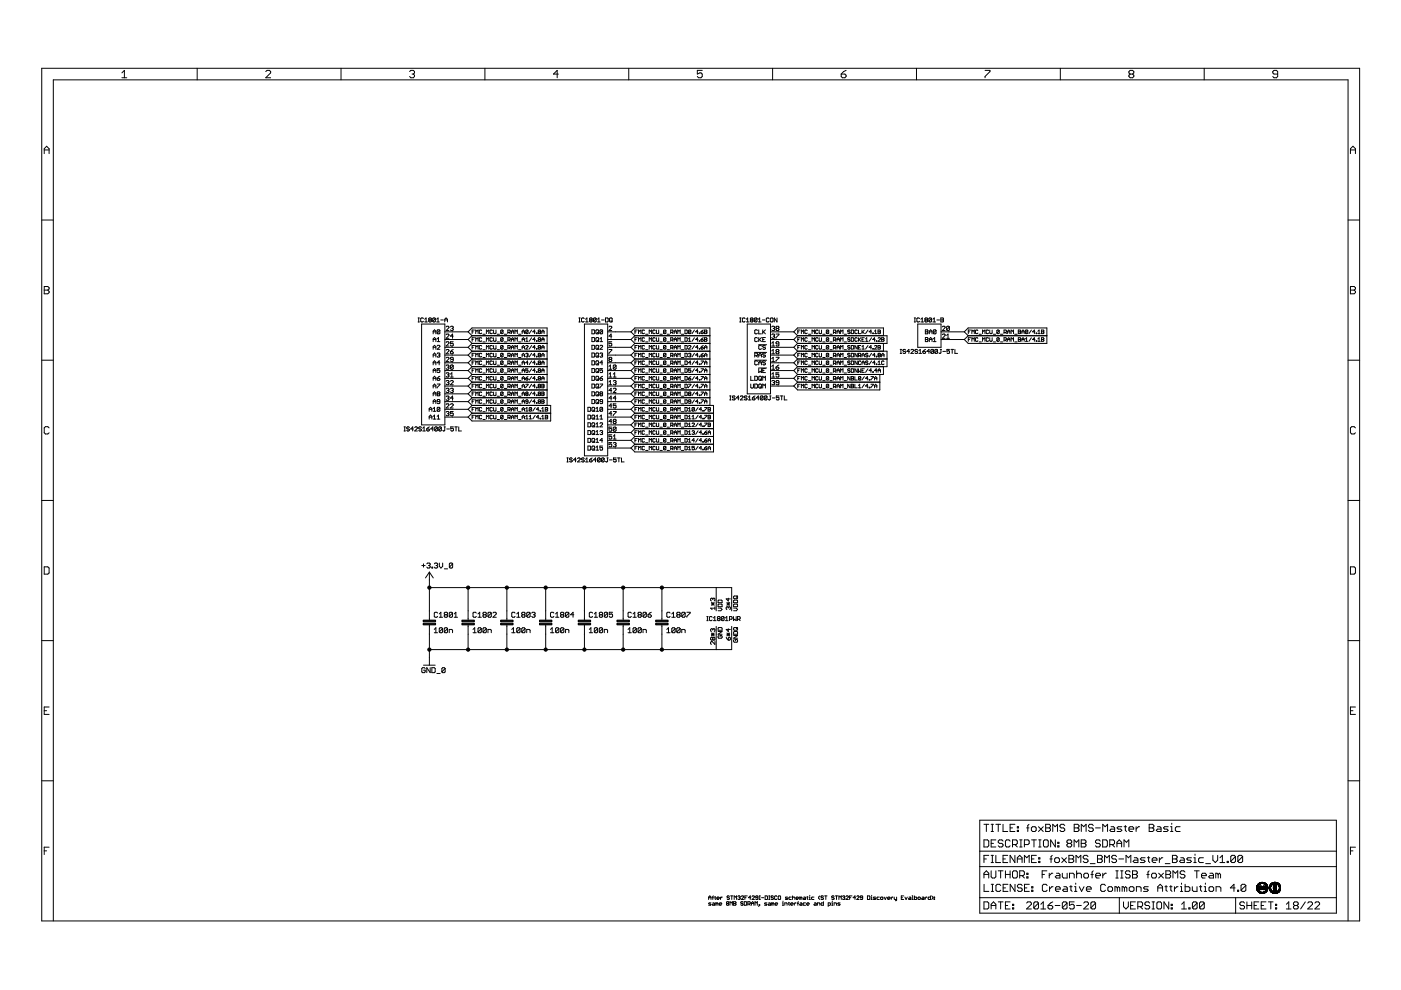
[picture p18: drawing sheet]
<svg xmlns="http://www.w3.org/2000/svg" width="297mm" height="210mm" viewBox="0 0 297 210" stroke-linecap="round" stroke-linejoin="round" font-family="sans-serif">
<g fill="none" stroke="#000" stroke-width=".21">
<path d="M8.8 14.5h279.5v180.8h-279.5zM25.8 15.5l.6-.6v1.6M25.8 16.5h1.1M41.8 14.5v2.4M56.3 15.2l.3-.3h.5l.3 .3v.3l-1.1 1h1.1M72.3 14.5v2.4M86.8 15.2l.3-.3h.5l.3 .3v.3l-.3 .2M87.4 15.7h.2M87.6 15.7l.3 .3v.2l-.3 .3h-.5l-.3-.3M102.8 14.5v2.4M118.4 15.7h-1.1l.8-.8v1.6M133.3 14.5v2.4"/>
<path d="M148.9 14.9h-1.1v.8l.6-.2h.2l.3 .2v.5l-.3 .3h-.5l-.3-.3M163.8 14.5v2.4M178.4 15.7h.7l.3 .3v.2l-.3 .3h-.5l-.2-.3zM179.4 14.9l-.5 .3-.5 .5M194.3 14.5v2.4M208.9 14.9h1v.3l-1 1v.3M224.8 14.5v2.4M239.6 15.7l-.2-.2v-.3l.2-.3h.5l.3 .3v.3l-.3 .2M239.6 15.7l-.2 .3v.2l.2 .3h.5l.3-.3v-.2l-.3-.3M239.6 15.7h.5M255.3 14.5v2.4M270.9 15.7h-.8l-.2-.2v-.3l.2-.3h.5l.3 .3v1l-.3 .3h-.5l-.2-.3"/>
<path d="M9.4 32.6v-1.1l.5-.5 .5 .5v1.1M9.4 31.8h1M286.3 31.8h1.1M286.3 32.6v-1.1l.6-.5 .5 .5v1.1M8.8 46.7h2.5M285.8 46.7h2.5M8.8 76.4h2.5M9.4 60.7h.7l.3 .3v.3l-.3 .2 .3 .3v.2l-.3 .3h-.7zM9.4 61.5h.7M88.6 68.3h.3M88.6 67.4h.3M88.8 67.4v.9"/>
<path d="M89.4 68.7h4.9v21.4h-4.9zM89.8 67.5l-.2-.1-.4 .1v.6l.1 .2 .5-.2M90 68.3h.6M90 67.7l.3-.3v.9M91 67.8l-.1 .2 .1 .3 .5-.2-.2-.3M91 67.8l-.1-.1 .1-.3 .5 .1-.2 .3M91 67.8h.3M91.8 70.8v-.6l.3-.3 .3 .3v.6M91.8 72.4v-.5l.3-.3 .3 .3v.5M91.8 74.1v-.6l.3-.3 .3 .3v.6M91.8 75.7v-.6l.3-.3 .3 .3v.6M91.8 77.4v-.6l.3-.3 .3 .3v.6"/>
<path d="M91.8 79v-.6l.3-.3 .3 .3v.6M91.8 70.4h.6M91.8 72h.6M91.8 78.6h.6M91.8 76.9h.6M91.8 75.3h.6M91.8 73.6h.6M92.3 67.5l-.1-.1-.5 .1v.6M92.3 67.5l-.1 .8-.5-.2M92.3 67.5l-.6 .6M92.6 68.3h.6M92.6 67.7l.3-.3v.9"/>
<path d="M92.7 72.4h.6M92.7 73.4l.1-.2 .5 .2-.6 .7h.6M92.7 75l.4-.2 .2 .2-.2 .3M92.7 71.9l.3-.3v.8M93 75.3h.1M93.1 75.3l.2 .1-.2 .3-.4-.1M93.3 76.9h-.6l.4-.4v.9M93.3 70.1l-.2-.2-.4 .2v.5M93.3 78.1h-.6v.5l.3-.2 .3 .2-.2 .4-.4-.2M93.3 70.1v.5l-.2 .2-.4-.2M93.3 70.1l-.6 .5M93.3 79.8l-.6 .4"/>
<path d="M93.5 67.8h.5M94.3 68.3v-.6l.3-.3 .3 .3v.6M94.3 67.8h.6M94.3 70.4h5M94.3 72h5M94.3 78.6h5M94.3 76.9h5M94.3 75.3h5M94.3 73.6h5M94.6 74.3l.1-.2 .5 .2-.6 .7h.6M94.6 69.3l.1-.1 .5 .1-.6 .8h.6M94.6 71l.1-.2 .5 .2-.6 .7h.6"/>
<path d="M94.6 72.6l.1-.1 .5 .1-.6 .8h.6M94.6 75.9l.1-.1 .5 .1-.6 .8h.6M94.6 79.2l.4-.2 .2 .2-.2 .3M94.6 77.6l.4-.2 .2 .2-.2 .3M94.9 77.9h.1M94.9 79.5h.1M95 77.9l.2 .1-.2 .3-.4-.2M95 79.5l.2 .2-.2 .2-.4-.1M95.5 74.5h.4l.2 .4-.4 .1zM95.5 69.3l.4-.1 .2 .1-.2 .3M95.5 79.9h.6M95.5 79.3l.3-.3v.9"/>
<path d="M95.8 69.6h.1M95.9 69.6l.2 .2-.2 .3-.4-.2M96.1 71.3h-.6l.4-.5v.9M96.1 72.5h-.6v.4l.3-.1 .3 .1-.2 .5-.4-.2M96.1 76.2h-.4l-.2-.1 .2-.3 .4 .1v.6l-.2 .2-.4-.2M96.1 77.6v.5l-.2 .2-.4-.2M96.1 77.6l-.4-.2-.2 .2v.5M96.1 74.1l-.6 .4M96.1 77.6l-.6 .5M99.3 73.6l.8 .9M99.3 75.3l.8 .8M99.3 70.4l.8 .8"/>
<path d="M99.3 70.4l.8-.9h15.9v16.5M99.3 78.6l.8 .8M99.3 76.9l.8 .8M99.3 72l.8 .8M100.1 79.4l-.8 .8M100.1 72.8l-.8 .8M100.1 77.7l-.8 .9M100.1 71.2h15.9M100.1 72.8h15.9M100.1 79.4h15.9M100.1 77.7h15.9M100.1 76.1l-.8 .8"/>
<path d="M100.1 76.1h15.9M100.1 74.5l-.8 .8M100.1 74.5h15.9M100.1 71.2l-.8 .8M100.1 70.4h.3M100.1 72h.3M100.1 78.6h.3M100.1 76.9h.3M100.1 75.3h.3M100.1 73.6h.3M100.6 70h-.5v.7M100.6 71.6h-.5v.8"/>
<path d="M100.6 73.3h-.5v.7M100.6 74.9h-.5v.8M100.6 76.5h-.5v.8M100.6 78.2h-.5v.8M100.6 79.8h-.5v.8M100.9 70.7v-.7l.2 .2 .3-.2v.7M100.9 72.4v-.8l.2 .3 .3-.3v.8M100.9 74v-.7l.2 .2 .3-.2v.7M100.9 75.7v-.8l.2 .3 .3-.3v.8M100.9 77.3v-.8l.2 .3 .3-.3v.8M100.9 79v-.8l.2 .2 .3-.2v.8M102.1 76.7l-.1-.2-.4 .2v.5l.1 .1 .4-.1"/>
<path d="M102.1 75l-.1-.1-.4 .1v.5l.1 .2 .4-.2M102.1 78.3l-.1-.1-.4 .1v.5l.1 .2 .4-.2M102.1 70.1l-.1-.1-.4 .1v.5l.1 .1 .4-.1M102.1 71.7l-.1-.1-.4 .1v.5l.1 .2 .4-.2M102.1 73.4l-.1-.1-.4 .1v.5l.1 .1 .4-.1M102.1 80l-.1-.2-.4 .2v.5h.5M102.4 70.9h.5M102.4 72.5h.5M102.4 79.1h.5M102.4 77.4h.5M102.4 75.8h.5M102.4 74.1h.5"/>
<path d="M103.1 74v-.7l.3 .2 .2-.2v.7M103.1 75.7v-.8l.3 .3 .2-.3v.8M103.1 77.3v-.8l.3 .3 .2-.3v.8M103.1 70.7v-.7l.3 .2 .2-.2v.7M103.1 72.4v-.8l.3 .3 .2-.3v.8M103.1 79v-.8l.3 .2 .2-.2v.8M104.4 71.7l-.1-.1-.4 .1 .1 .7 .4-.2M104.4 78.3l-.1-.1-.4 .1v.5l.1 .2 .4-.2M104.4 70.1l-.1-.1-.4 .1 .1 .6 .4-.1M104.4 73.4l-.1-.1-.4 .1v.5l.1 .1 .4-.1M104.4 75l-.1-.1-.4 .1v.5l.1 .2 .4-.2M104.4 76.7l-.1-.2-.4 .2 .1 .6 .4-.1"/>
<path d="M104.4 80l-.1-.2-.4 .2v.5h.5M104.6 76.5l.2 .8 .4-.1v-.7M104.6 73.3l.2 .7 .4-.1v-.6M104.6 70l.2 .7 .4-.1v-.6M104.6 71.6l.2 .8 .4-.2v-.6M104.6 74.9l.2 .8 .4-.2v-.6M104.6 78.2l.2 .8 .4-.2v-.6M104.6 79.8v.7l.2 .1 .4-.1v-.7M105.4 70.9h.5M105.4 72.5h.5M105.4 79.1h.5M105.4 77.4h.5"/>
<path d="M105.4 75.8h.5M105.4 74.1h.5M106.7 76.7l-.4-.2-.1 .7M106.7 76.7l-.5 .5M106.7 78.3v.5l-.2 .2-.3-.2M106.7 70.1l-.4-.1-.1 .6M106.7 70.1l-.2 .6-.3-.1M106.7 71.7l-.4-.1-.1 .6M106.7 71.7l-.2 .7-.3-.2M106.7 73.4l-.2-.1-.3 .1v.5M106.7 75l-.2-.1-.3 .1v.5M106.7 78.3l-.2-.1-.3 .1v.5"/>
<path d="M106.7 80l-.2-.2-.3 .2v.5M106.7 73.4v.5l-.2 .1-.3-.1M106.7 75v.5l-.2 .2-.3-.2M106.7 76.7l-.2 .6-.3-.1M106.7 80v.5h-.5M106.7 80l-.5 .5M106.7 78.3l-.5 .5M106.7 75l-.5 .5M106.7 73.4l-.5 .5M106.7 71.7l-.5 .5M106.7 70.1l-.5 .5M106.9 70.9h.5"/>
<path d="M106.9 72.5h.5M106.9 79.1h.5M106.9 77.4h.5M106.9 75.8h.5M106.9 74.1h.5M107.7 70.5h.4l.1-.4-.5-.1v.7M107.7 72.1h.4l.1-.4-.5-.1v.8M107.7 73.8h.4l.1-.4-.5-.1v.7M107.7 75.4h.4l.1-.4-.5-.1v.8M107.7 77h.4l.1-.3-.5-.2v.8M107.7 78.7h.4l.1-.4-.5-.1v.8M107.9 78.7l.3 .3"/>
<path d="M107.9 77l.3 .3M107.9 75.4l.3 .3M107.9 73.8l.3 .2M107.9 72.1l.3 .3M107.9 70.5l.3 .2M108.4 70.7v-.5l.3-.2 .2 .2v.5M108.4 70.4h.5M108.4 72h.5M108.4 72.4v-.5l.3-.3 .2 .3v.5M108.4 74v-.5l.3-.2 .2 .2v.5M108.4 75.7v-.5l.3-.3 .2 .3v.5M108.4 77.3v-.5l.3-.3 .2 .3v.5"/>
<path d="M108.4 79v-.6l.3-.2 .2 .2v.6M108.4 78.6h.5M108.4 76.9h.5M108.4 75.3h.5M108.4 73.6h.5M109.2 70.7v-.7l.2 .2 .3-.2v.7M109.2 72.4v-.8l.2 .3 .3-.3v.8M109.2 74v-.7l.2 .2 .3-.2v.7M109.2 75.7v-.8l.2 .3 .3-.3v.8M109.2 77.3v-.8l.2 .3 .3-.3v.8M109.2 79v-.8l.2 .2 .3-.2v.8M109.9 70.9h.5"/>
<path d="M109.9 72.5h.5M109.9 79.1h.5M109.9 77.4h.5M109.9 75.8h.5M109.9 74.1h.5M110.7 77.3v-.5l.3-.3 .2 .3v.5M110.7 70.4h.5M110.7 72h.5M110.7 70.7v-.5l.3-.2 .2 .2v.5M110.7 72.4v-.5l.3-.3 .2 .3v.5M110.7 74v-.5l.3-.2 .2 .2v.5M110.7 75.7v-.5l.3-.3 .2 .3v.5"/>
<path d="M110.7 79v-.6l.3-.2 .2 .2v.6M110.7 78.6h.5M110.7 76.9h.5M110.7 75.3h.5M110.7 73.6h.5M111.5 71.9l.2-.3v.8M111.5 72.4h.5M111.5 75l.3-.1v.4M111.5 73.4l.1-.1 .4 .1-.5 .6h.5M111.7 75.3h.1M111.8 75.3v.4l-.3-.2M112 70.1l-.2-.1-.3 .1v.5"/>
<path d="M112 70.1l-.2 .6-.3-.1M112 79.8l-.5 .4M112 76.9h-.5l.3-.4v.8M112 78.2h-.5v.4l.2-.2 .3 .2-.2 .4-.3-.2M112 70.1l-.5 .5M112.7 79.8l-.5 .8M112.7 78.2l-.5 .8M112.7 76.5l-.5 .8M112.7 74.9l-.5 .8M112.7 73.3l-.5 .7M112.7 71.6l-.5 .8M112.7 70l-.5 .7"/>
<path d="M113.5 70.4h-.5l.3-.4v.7M113.5 72h-.5l.3-.4v.8M113.5 73.6h-.5l.3-.3v.7M113.5 75.3h-.5l.3-.4v.8M113.5 76.9h-.5l.3-.4v.8M113.5 78.6h-.5l.3-.4v.8M113.7 70.6l.2 .1zM113.7 72.2l.2 .2zM113.7 73.9l.2 .1zM113.7 75.5l.2 .2zM113.7 77.2l.2 .1zM113.7 78.8l.2 .2z"/>
<path d="M114.2 70.4l-.1-.2 .1-.2 .4 .1-.1 .3M114.2 73.6l-.1 .2 .1 .2 .4-.1-.1-.3M114.2 70.4l-.1 .1 .1 .2 .4-.1-.1-.2M114.2 70.4h.3M114.2 72l-.1-.1 .1-.3 .4 .1-.1 .3M114.2 72h.3M114.2 72l-.1 .1 .1 .3 .4-.2-.1-.2M114.2 75.3l-.1-.1 .1-.3 .4 .1-.1 .3M114.2 78.6l-.1-.2 .1-.2 .4 .1-.1 .3M114.2 73.6l-.1-.1 .1-.2 .4 .1-.1 .2M114.2 75.3l-.1 .1 .1 .3 .4-.2-.1-.2M114.2 76.9l-.1-.1 .1-.3 .4 .2-.1 .2"/>
<path d="M114.2 76.9l-.1 .1 .1 .3 .4-.1-.1-.3M114.2 78.6l-.1 .1 .1 .3 .4-.2-.1-.2M114.2 78.6h.3M114.2 76.9h.3M114.2 75.3h.3M114.2 73.6h.3M114.9 70.4h.5M114.9 72h.5M114.9 70.7v-.5l.2-.2 .3 .2v.5M114.9 72.4v-.5l.2-.3 .3 .3v.5M114.9 74v-.5l.2-.2 .3 .2v.5M114.9 75.7v-.5l.2-.3 .3 .3v.5"/>
<path d="M114.9 77.3v-.5l.2-.3 .3 .3v.5M114.9 79v-.6l.2-.2 .3 .2v.6M114.9 78.6h.5M114.9 76.9h.5M114.9 75.3h.5M114.9 73.6h.5M122.7 68.3h.3M122.7 67.4h.3M122.9 67.4v.9M123.9 67.5l-.2-.1-.4 .1v.6l.1 .2 .5-.2M123.9 68.7h4.9v27.9h-4.9zM124.1 67.7l.3-.3v.9"/>
<path d="M124.1 68.3h.6M125.1 67.8l-.1-.1 .1-.3 .5 .1-.2 .3M125.1 67.8l-.1 .2 .1 .3 .5-.2-.2-.3M125.1 67.8h.3M125.5 71.6h.4l.2 .1-.2 .7h-.4zM125.5 76.5h.4l.2 .1-.2 .8h-.4zM125.5 69.9l.6 .2-.2 .7h-.4zM125.5 78.1l.6 .2-.2 .7h-.4zM125.5 74.8h.4l.2 .2-.2 .7h-.4zM125.5 73.2h.4l.2 .2-.2 .7h-.4zM125.5 79.8h.4l.2 .1-.2 .7h-.4zM126.3 70.1l.2-.2 .4 .2-.1 .7-.5-.2z"/>
<path d="M126.3 78.3l.2-.2 .4 .2-.1 .7-.5-.2zM126.4 67.5v.6l-.1 .2-.5-.2M126.4 67.5l-.1-.1-.5 .1v.6M126.4 67.5l-.6 .6M126.5 71.6l.4 .1-.1 .7-.5-.1v-.6zM126.5 73.2l.4 .2-.1 .7-.5-.2v-.5zM126.5 74.8l.4 .2-.1 .7-.5-.1v-.6zM126.5 76.5l.4 .1-.1 .8-.5-.2v-.6zM126.5 79.8l.4 .1-.1 .7-.5-.1v-.6zM126.6 78.7l.3 .3M126.6 73.8l.3 .3M126.6 70.5l.3 .3"/>
<path d="M126.6 72.1l.3 .3M126.6 75.4l.3 .3M126.6 77.1l.3 .3M126.7 68.3h.6M126.7 67.7l.3-.3v.9M127.2 73.4l.1-.2 .5 .2-.6 .7h.6M127.2 75l.4-.2 .2 .2-.2 .3M127.2 72.4h.6M127.2 71.9l.3-.3v.8M127.5 75.3h.1M127.5 67.8h.6M127.6 75.3l.2 .1-.2 .3-.4-.1"/>
<path d="M127.8 70.1l-.2 .7-.4-.2M127.8 78.1h-.6v.5l.3-.2 .3 .2-.2 .4-.4-.2M127.8 70.1l-.2-.2-.4 .2v.5M127.8 76.9h-.6l.4-.4v.9M127.8 79.8l-.6 .4M127.8 70.1l-.6 .5M128.4 67.4l.5 .1-.1 .8h-.4zM128.8 70.4h5M128.8 72h5M128.8 78.6h5M128.8 76.9h5M128.8 75.3h5"/>
<path d="M128.8 73.6h5M129.1 74.1h.6l-.6 .9M129.1 69.3l.2-.1 .4 .1-.6 .8h.6M129.1 78.3h.6M129.1 79.9h.6M129.1 79.3l.3-.3v.9M129.1 77.7l.3-.3v.9M129.2 67.5l.2-.1 .4 .1-.1 .8-.5-.2zM129.3 76.2l-.2 .1 .2 .4 .4-.2-.1-.3M129.3 76.2l-.2-.1 .2-.3 .4 .1-.1 .3M129.3 76.2h.3M129.5 68l.3 .3"/>
<path d="M129.7 71.3h-.6l.5-.5v.9M129.7 72.5h-.6v.4l.3-.1 .3 .1-.1 .5-.5-.2M130 79.9h.6M130 79.3l.3-.3v.9M130.6 77.6v.5l-.1 .2-.5-.2M130.6 77.6l-.4-.2-.2 .2v.5M130.6 77.6l-.6 .5M133.8 76.9l.8 .8M133.8 70.4l.8-.9h15.9v16.5M133.8 78.6l.8 .8M133.8 75.3l.8 .8M133.8 73.6l.8 .9"/>
<path d="M133.8 72l.8 .8M133.8 70.4l.8 .8M134.6 71.2h15.9M134.6 72.8h15.9M134.6 79.4h15.9M134.6 77.7h15.9M134.6 76.1h15.9M134.6 74.5h15.9M134.6 79.4l-.8 .8M134.6 77.7l-.8 .9M134.6 76.1l-.8 .8M134.6 74.5l-.8 .8"/>
<path d="M134.6 72.8l-.8 .8M134.6 71.2l-.8 .8M134.6 70.4h.3M134.6 72h.3M134.6 78.6h.3M134.6 76.9h.3M134.6 75.3h.3M134.6 73.6h.3M135.1 70h-.5v.7M135.1 71.6h-.5v.8M135.1 73.3h-.5v.7M135.1 74.9h-.5v.8"/>
<path d="M135.1 76.5h-.5v.8M135.1 78.2h-.5v.8M135.1 79.8h-.5v.8M135.4 70.7v-.7l.2 .2 .3-.2v.7M135.4 72.4v-.8l.2 .3 .3-.3v.8M135.4 74v-.7l.2 .2 .3-.2v.7M135.4 75.7v-.8l.2 .3 .3-.3v.8M135.4 77.3v-.8l.2 .3 .3-.3v.8M135.4 79v-.8l.2 .2 .3-.2v.8M136.6 78.3l-.1-.1-.4 .1v.5l.2 .2 .3-.2M136.6 73.4l-.1-.1-.4 .1v.5l.2 .1 .3-.1M136.6 70.1l-.1-.1-.4 .1v.5l.2 .1 .3-.1"/>
<path d="M136.6 71.7l-.1-.1-.4 .1v.5l.2 .2 .3-.2M136.6 75l-.1-.1-.4 .1v.5l.2 .2 .3-.2M136.6 76.7l-.1-.2-.4 .2v.5l.2 .1 .3-.1M136.6 80l-.1-.2-.4 .2v.5h.5M136.9 70.9h.5M136.9 72.5h.5M136.9 79.1h.5M136.9 77.4h.5M136.9 75.8h.5M136.9 74.1h.5M137.6 74v-.7l.3 .2 .3-.2v.7M137.6 70.7v-.7l.3 .2 .3-.2v.7"/>
<path d="M137.6 72.4v-.8l.3 .3 .3-.3v.8M137.6 75.7v-.8l.3 .3 .3-.3v.8M137.6 77.3v-.8l.3 .3 .3-.3v.8M137.6 79v-.8l.3 .2 .3-.2v.8M138.9 75l-.1-.1-.4 .1 .1 .7 .4-.2M138.9 70.1l-.1-.1-.4 .1 .1 .6 .4-.1M138.9 71.7l-.1-.1-.4 .1 .1 .7 .4-.2M138.9 73.4l-.1-.1-.4 .1 .1 .6 .4-.1M138.9 76.7l-.1-.2-.4 .2 .1 .6 .4-.1M138.9 78.3l-.1-.1-.4 .1 .1 .7 .4-.2M138.9 80l-.1-.2-.4 .2v.5h.5M139.2 70l.1 .7 .4-.1v-.6"/>
<path d="M139.2 71.6l.1 .8 .4-.2v-.6M139.2 73.3l.1 .7 .4-.1v-.6M139.2 74.9l.1 .8 .4-.2v-.6M139.2 76.5l.1 .8 .4-.1v-.7M139.2 78.2l.1 .8 .4-.2v-.6M139.2 79.8v.7l.1 .1 .4-.1v-.7M139.9 70.9h.5M139.9 72.5h.5M139.9 79.1h.5M139.9 77.4h.5M139.9 75.8h.5M139.9 74.1h.5"/>
<path d="M141.2 80l-.1-.2-.4 .2v.5M141.2 70.1l-.4-.1-.1 .6M141.2 71.7l-.4-.1-.1 .6M141.2 73.4l-.1-.1-.4 .1v.5M141.2 75l-.1-.1-.4 .1v.5M141.2 76.7l-.4-.2-.1 .7M141.2 78.3l-.1-.1-.4 .1v.5M141.2 70.1v.5l-.1 .1-.4-.1M141.2 71.7v.5l-.1 .2-.4-.2M141.2 73.4v.5l-.1 .1-.4-.1M141.2 75v.5l-.1 .2-.4-.2M141.2 76.7v.5l-.1 .1-.4-.1"/>
<path d="M141.2 78.3v.5l-.1 .2-.4-.2M141.2 80v.5h-.5M141.2 80l-.5 .5M141.2 78.3l-.5 .5M141.2 76.7l-.5 .5M141.2 75l-.5 .5M141.2 73.4l-.5 .5M141.2 71.7l-.5 .5M141.2 70.1l-.5 .5M141.4 70.9h.5M141.4 72.5h.5M141.4 79.1h.5"/>
<path d="M141.4 77.4h.5M141.4 75.8h.5M141.4 74.1h.5M142.2 70.5l.5-.1-.1-.4h-.4v.7M142.2 72.1l.5-.1-.1-.4h-.4v.8M142.2 73.8l.5-.2-.1-.3h-.4v.7M142.2 75.4l.5-.1-.1-.4h-.4v.8M142.2 77l.5-.1-.1-.4h-.4v.8M142.2 78.7l.5-.1-.1-.4h-.4v.8M142.5 78.7l.2 .3M142.5 77l.2 .3M142.5 75.4l.2 .3"/>
<path d="M142.5 73.8l.2 .2M142.5 72.1l.2 .3M142.5 70.5l.2 .2M142.9 72.4v-.5l.3-.3 .2 .3v.5M142.9 77.3v-.5l.3-.3 .2 .3v.5M142.9 70.7v-.5l.3-.2 .2 .2v.5M142.9 74v-.5l.3-.2 .2 .2v.5M142.9 75.7v-.5l.3-.3 .2 .3v.5M142.9 79v-.6l.3-.2 .2 .2v.6M142.9 70.4h.5M142.9 72h.5M142.9 78.6h.5"/>
<path d="M142.9 76.9h.5M142.9 75.3h.5M142.9 73.6h.5M143.7 70.7v-.7l.3 .2 .2-.2v.7M143.7 72.4v-.8l.3 .3 .2-.3v.8M143.7 74v-.7l.3 .2 .2-.2v.7M143.7 75.7v-.8l.3 .3 .2-.3v.8M143.7 77.3v-.8l.3 .3 .2-.3v.8M143.7 79v-.8l.3 .2 .2-.2v.8M144.5 70.9h.5M144.5 72.5h.5M144.5 79.1h.5"/>
<path d="M144.5 77.4h.5M144.5 75.8h.5M144.5 74.1h.5M145.2 70l.5 .1-.1 .6h-.4zM145.2 71.6l.5 .1-.1 .7h-.4zM145.2 73.3l.5 .1-.1 .6h-.4zM145.2 74.9l.5 .1-.1 .7h-.4zM145.2 76.5l.5 .2-.1 .6h-.4zM145.2 78.2l.5 .1-.1 .7h-.4zM145.2 79.8l.5 .2-.1 .6h-.4zM146 75l.3-.1 .2 .1-.2 .3M146 71.9l.2-.3v.8"/>
<path d="M146 73.4l.1-.1 .4 .1-.5 .6h.5M146 72.4h.5M146.2 75.3h.1M146.3 75.3l.2 .1-.2 .3-.3-.2M146.5 78.2h-.5v.4l.2-.2 .3 .2-.2 .4-.3-.2M146.5 76.9h-.5l.3-.4v.8M146.5 79.8l-.5 .4M146.5 70.1l-.2 .6-.3-.1M146.5 70.1l-.4-.1-.1 .6M146.5 70.1l-.5 .5M147.2 79.8l-.5 .8M147.2 78.2l-.5 .8"/>
<path d="M147.2 76.5l-.5 .8M147.2 74.9l-.5 .8M147.2 73.3l-.5 .7M147.2 71.6l-.5 .8M147.2 70l-.5 .7M148 78.6h-.5l.4-.4v.8M148 70.4h-.5l.4-.4v.7M148 72h-.5l.4-.4v.8M148 73.6h-.5l.4-.3v.7M148 75.3h-.5l.4-.4v.8M148 76.9h-.5l.4-.4v.8M148.3 70.6l.1 .1z"/>
<path d="M148.3 72.2l.1 .2zM148.3 73.9l.1 .1zM148.3 75.5l.1 .2zM148.3 77.2l.1 .1zM148.3 78.8l.1 .2zM148.6 72h.4l.1 .2-.3 .2zM148.6 70.4h.4l.1 .2-.3 .1zM148.6 73.6h.4l.1 .3-.3 .1zM148.6 75.3h.4l.1 .2-.3 .2zM148.6 76.5h.5l-.5 .8M148.6 78.2h.5l-.5 .8M148.6 79.8h.5l-.5 .8"/>
<path d="M149.1 74.9l-.5 .4M149.1 73.3l-.5 .3M149.1 71.6l-.5 .4M149.1 70l-.5 .4M149.4 79v-.6l.2-.2 .3 .2v.6M149.4 70l.5 .1-.1 .6h-.4zM149.4 71.6l.5 .1-.1 .7h-.4zM149.4 74v-.5l.2-.2 .3 .2v.5M149.4 75.7v-.5l.2-.3 .3 .3v.5M149.4 77.3v-.5l.2-.3 .3 .3v.5M149.4 70.4h.4M149.4 72h.4"/>
<path d="M149.4 78.6h.5M149.4 76.9h.5M149.4 75.3h.5M149.4 73.6h.5M156.8 68.3h.3M156.8 67.4h.3M157 67.4v.9M158 67.5l-.2-.1-.4 .1v.6l.1 .2 .5-.2M158.2 67.7l.3-.3v.9M158.2 68.3h.6M158.4 68.7h5v14.8h-5zM159.2 79.8v.8h.5"/>
<path d="M159.2 67.8l-.1 .2 .1 .3 .5-.2-.2-.3M159.2 67.8l-.1-.1 .1-.3 .5 .1-.2 .3M159.2 67.8h.3M160 74.7h2.5M160 76.4h2.5M160 75.4l.6-.1-.2-.5h-.4v.9M160 79.8h.4l.2 .1v.6l-.2 .1h-.4zM160.3 75.4l.3 .3M160.5 67.5v.6l-.1 .2-.5-.2M160.5 67.5l-.1-.1-.5 .1v.6M160.5 67.5l-.6 .6M160.6 71.7l-.2-.1-.4 .1v.6l.2 .1 .4-.1"/>
<path d="M160.6 76.6l-.2-.1-.4 .1v.6l.2 .2 .4-.2M160.6 70.1l-.2-.2-.4 .2v.5l.2 .2 .4-.2M160.8 67.7l.3-.3v.9M160.8 68.3h.6M160.8 73.1h1.7M160.8 78h1.7M160.9 75.7v-.6l.3-.3 .2 .3v.6M160.9 79.9l.1-.1 .4 .1v.6l-.1 .1-.4-.1zM160.9 77.4v-.6l.3-.3 .2 .3v.6M160.9 69.9v.9h.5M160.9 76.9h.5M160.9 75.3h.5"/>
<path d="M160.9 71.6v.8M160.9 78.1v.9l.3-.3 .2 .3v-.9M161 72l.4 .4M161.4 73.4l-.1-.2-.4 .2v.5l.1 .2 .4-.2M161.4 71.6l-.5 .5M161.6 67.8h.6M161.7 72h.3M161.7 78.6h.3M161.7 69.9v.9M161.9 70.4l.4 .4M162.3 73.4l-.4-.2-.2 .3 .4 .1 .2 .3-.2 .2-.4-.2M162.3 76.6l-.4-.1-.2 .3 .4 .1 .2 .3-.2 .2-.4-.2"/>
<path d="M162.3 71.6h-.6v.8h.6M162.3 75l-.4-.2-.2 .3 .4 .2 .2 .3-.2 .1-.4-.1M162.3 78.1h-.6v.9h.6M162.3 69.9l-.6 .6M163 67.5l-.1-.1-.4 .1v.6l.1 .2 .4-.2M163.3 67.5l.2-.1 .4 .1v.6l-.2 .2-.4-.2zM163.4 70.4h4.9M163.4 72h4.9M163.4 78.6h4.9M163.4 76.9h4.9M163.4 75.3h4.9M163.4 73.6h4.9"/>
<path d="M163.6 71l.5-.2 .1 .2-.1 .3M163.6 69.3l.5-.1 .1 .1-.1 .3M163.6 72.8l.3-.3v.9M163.6 74.4l.3-.3v.9M163.6 76.1l.3-.3v.9M163.6 77.7l.3-.3v.9M163.6 79.3l.3-.3v.9M163.6 73.4h.6M163.6 75h.6M163.6 76.7h.6M163.6 78.3h.6M163.6 79.9h.6"/>
<path d="M163.9 69.6h.2M163.9 71.3h.2M164.1 69.6l.1 .2-.1 .3-.5-.2M164.1 71.3l.1 .1-.1 .3h-.3l-.2-.1M164.5 70.8h.6l-.6 .9M164.5 75.8h.6l-.6 .9M164.5 77.9h.5l.1 .2-.4 .2zM164.7 69.6l-.2-.1 .2-.3 .4 .1-.1 .3M164.7 69.6l-.2 .2 .2 .3 .4-.2-.1-.3M164.7 74.5l-.2-.1 .2-.3 .4 .2-.1 .2M164.7 74.5l-.2 .2 .2 .3 .4-.1-.1-.4M164.7 74.5h.3"/>
<path d="M164.7 69.6h.3M164.7 67.4v.9l-.5-.9v.9M165.1 72.9h-.4l-.2-.1 .2-.3h.3l.1 .1v.6l-.1 .2-.5-.2M165.1 79h-.6v.5l.3-.2 .3 .2-.1 .4-.5-.1M165.1 77.4l-.6 .5M168.3 70.4l.8-.9h18.2v1.7M168.3 70.4l.8 .8M168.3 72l.8 .8M168.3 73.6l.8 .9M168.3 75.3l.8 .8M168.3 76.9l.8 .8M168.3 78.6l.8 .8"/>
<path d="M169.1 76.1l-.8 .8M169.1 71.2h19v1.6h-19M169.1 71.2l-.8 .8M169.1 74.5h19v3.2h-19M169.1 76.1h19M169.1 72.8l-.8 .8M169.1 74.5l-.8 .8M169.1 77.7l-.8 .9M169.1 79.4l-.8 .8M169.1 70.4h.3M169.1 72h.3M169.1 78.6h.3"/>
<path d="M169.1 76.9h.3M169.1 75.3h.3M169.1 73.6h.3M169.7 70h-.6v.7M169.7 71.6h-.6v.8M169.7 73.3h-.6v.7M169.7 74.9h-.6v.8M169.7 76.5h-.6v.8M169.7 78.2h-.6v.8M169.7 79.8h-.6v.8M169.9 79v-.8l.3 .2 .2-.2v.8M169.9 70.7v-.7l.3 .2 .2-.2v.7"/>
<path d="M169.9 72.4v-.8l.3 .3 .2-.3v.8M169.9 74v-.7l.3 .2 .2-.2v.7M169.9 75.7v-.8l.3 .3 .2-.3v.8M169.9 77.3v-.8l.3 .3 .2-.3v.8M171.2 76.7l-.2-.2-.4 .2 .2 .6 .4-.1M171.2 78.3l-.2-.1-.4 .1 .2 .7 .4-.2M171.2 71.7l-.2-.1-.4 .1 .2 .7 .4-.2M171.2 70.1l-.2-.1-.4 .1 .2 .6 .4-.1M171.2 73.4l-.2-.1-.4 .1 .2 .6 .4-.1M171.2 75l-.2-.1-.4 .1 .2 .7 .4-.2M171.2 80l-.2-.2-.4 .2v.5h.6M171.4 70.9h.5"/>
<path d="M171.4 72.5h.5M171.4 79.1h.5M171.4 77.4h.5M171.4 75.8h.5M171.4 74.1h.5M172.2 70.7v-.7l.2 .2 .3-.2v.7M172.2 72.4v-.8l.2 .3 .3-.3v.8M172.2 74v-.7l.2 .2 .3-.2v.7M172.2 75.7v-.8l.2 .3 .3-.3v.8M172.2 77.3v-.8l.2 .3 .3-.3v.8M172.2 79v-.8l.2 .2 .3-.2v.8M173.4 75l-.1-.1-.4 .1v.5l.2 .2 .3-.2"/>
<path d="M173.4 70.1l-.1-.1-.4 .1v.5l.2 .1 .3-.1M173.4 71.7l-.1-.1-.4 .1v.5l.2 .2 .3-.2M173.4 73.4l-.1-.1-.4 .1v.5l.2 .1 .3-.1M173.4 76.7l-.1-.2-.4 .2v.5l.2 .1 .3-.1M173.4 78.3l-.1-.1-.4 .1v.5l.2 .2 .3-.2M173.4 80l-.1-.2-.4 .2v.5h.5M173.7 73.3l.1 .7 .4-.1v-.6M173.7 76.5l.1 .8 .4-.1v-.7M173.7 70l.1 .7 .4-.1v-.6M173.7 71.6l.1 .8 .4-.2v-.6M173.7 74.9l.1 .8 .4-.2v-.6M173.7 78.2l.1 .8 .4-.2v-.6"/>
<path d="M173.7 79.8v.7l.1 .1 .4-.1v-.7M174.4 70.9h.5M174.4 72.5h.5M174.4 79.1h.5M174.4 77.4h.5M174.4 75.8h.5M174.4 74.1h.5M175.7 70.1l-.4-.1-.1 .6M175.7 71.7l-.1 .7-.4-.2M175.7 75l-.1-.1-.4 .1v.5M175.7 78.3v.5l-.1 .2-.4-.2M175.7 71.7l-.4-.1-.1 .6"/>
<path d="M175.7 73.4l-.1-.1-.4 .1v.5M175.7 76.7l-.4-.2-.1 .7M175.7 78.3l-.1-.1-.4 .1v.5M175.7 80l-.1-.2-.4 .2v.5M175.7 70.1l-.1 .6-.4-.1M175.7 73.4v.5l-.1 .1-.4-.1M175.7 75v.5l-.1 .2-.4-.2M175.7 76.7l-.1 .6-.4-.1M175.7 80v.5h-.5M175.7 70.1l-.5 .5M175.7 76.7l-.5 .5M175.7 71.7l-.5 .5"/>
<path d="M175.7 78.3l-.5 .5M175.7 73.4l-.5 .5M175.7 75l-.5 .5M175.7 80l-.5 .5M176 70.9h.4M176 72.5h.4M176 79.1h.4M176 77.4h.4M176 75.8h.4M176 74.1h.4M176.7 70.5l.5-.1-.1-.4h-.4v.7M176.7 72.1h.4l.1-.4-.5-.1v.8"/>
<path d="M176.7 73.8h.4l.1-.4-.5-.1v.7M176.7 75.4h.4l.1-.4-.5-.1v.8M176.7 77h.4l.1-.3-.5-.2v.8M176.7 78.7h.4l.1-.4-.5-.1v.8M177 70.5l.2 .2M177 72.1l.2 .3M177 73.8l.2 .2M177 75.4l.2 .3M177 77l.2 .3M177 78.7l.2 .3M177.5 70.7v-.5l.2-.2 .3 .2v.5M177.5 72.4v-.5l.2-.3 .3 .3v.5"/>
<path d="M177.5 74v-.5l.2-.2 .3 .2v.5M177.5 75.7v-.5l.2-.3 .3 .3v.5M177.5 77.3v-.5l.2-.3 .3 .3v.5M177.5 79v-.6l.2-.2 .3 .2v.6M177.5 70.4h.5M177.5 72h.5M177.5 78.6h.5M177.5 76.9h.5M177.5 75.3h.5M177.5 73.6h.5M178.2 70.7v-.7l.3 .2 .2-.2v.7M178.2 72.4v-.8l.3 .3 .2-.3v.8"/>
<path d="M178.2 74v-.7l.3 .2 .2-.2v.7M178.2 75.7v-.8l.3 .3 .2-.3v.8M178.2 77.3v-.8l.3 .3 .2-.3v.8M178.2 79v-.8l.3 .2 .2-.2v.8M179 70.9h.5M179 72.5h.5M179 79.1h.5M179 77.4h.5M179 75.8h.5M179 74.1h.5M180.2 78.3l-.1-.1-.4 .1 .2 .3 .3 .1-.1 .3-.4-.2M180.2 70.1l-.3-.1-.2 .2 .4 .2 .1 .2-.1 .1-.4-.1"/>
<path d="M180.2 71.7l-.3-.1-.2 .3 .4 .1 .1 .2-.1 .2-.4-.2M180.2 73.4l-.1-.1-.4 .1 .2 .2 .3 .2-.1 .2-.4-.1M180.2 75l-.1-.1-.4 .1 .2 .3 .3 .1-.1 .3-.4-.2M180.2 76.7l-.3-.2-.2 .3 .4 .1 .1 .3-.1 .1-.4-.1M180.2 79.8v.8l-.5-.8v.8M180.5 73.3l.5 .1-.1 .6h-.4zM180.5 71.6l.5 .1-.1 .7h-.4zM180.5 70l.5 .1-.1 .6h-.4zM180.5 74.9l.5 .1-.1 .7h-.4zM180.5 76.5l.5 .2-.1 .6h-.4zM180.5 78.2l.5 .1-.1 .7h-.4zM180.5 79.8l.5 .2-.1 .6h-.4z"/>
<path d="M181.3 79.8v.8h.5M181.8 70.1l-.2-.1-.3 .1 .1 .6 .4-.1M181.8 71.7l-.2-.1-.3 .1 .1 .7 .4-.2M181.8 73.3v.7l-.5-.7v.7M181.8 74.9v.8l-.5-.8v.8M181.8 76.5v.8l-.5-.8v.8M181.8 78.2v.8l-.5-.8v.8M182 78.2v.8l.3-.3 .2 .3v-.8M182 70v.7h.5M182 71.6v.8M182 75.4l.5-.1-.1-.4h-.4v.8M182 73.6h.3"/>
<path d="M182.1 72l.4 .4M182.3 75.4l.2 .3M182.5 73.3h-.5v.7h.5M182.5 76.7l-.1-.2-.4 .2v.5l.1 .1 .4-.1M182.5 80l-.1-.2-.4 .2v.5M182.5 71.6l-.5 .5M182.5 80v.5h-.5M182.5 80l-.5 .5M182.8 75.7v-.5l.2-.3 .3 .3v.5M182.8 73.5l.2-.2v.7M182.8 70v.7M182.8 77.3v-.5l.2-.3 .3 .3v.5"/>
<path d="M182.8 72h.2M182.8 78.6h.2M182.8 76.9h.5M182.8 75.3h.5M182.8 74h.5M182.9 70.4l.4 .3M183.3 70l-.5 .5M183.3 71.6h-.5v.8h.5M183.3 78.2h-.5v.8h.5M183.3 79.8l-.5 .8M183.5 72.4h.5M183.5 71.9l.3-.3v.8"/>
<path d="M184 76.7l-.4-.2-.1 .3 .4 .1 .1 .3-.1 .1-.4-.1M184 70l-.5 .7M184 75l-.1-.1-.4 .1 .1 .3 .4 .1-.1 .3-.4-.2M184 73.3l-.5 .7M184 78.2l-.5 .8M184.7 79.8h.5l-.5 .8M184.8 73.6h-.5l.4-.3v.7M184.8 70.4h-.5l.4-.4v.7M184.8 78.6h-.5l.4-.4v.8M184.8 71.6l-.5 .8M184.8 74.9l-.5 .8M184.8 76.5l-.5 .8"/>
<path d="M185 70.6l.2 .1zM185 73.9l.2 .1zM185 78.8l.2 .2zM185.4 73.4l.1-.1 .4 .1-.5 .6h.5M185.4 70.7h.5M185.4 70.2l.3-.2v.7M185.5 72h-.5l.4-.4v.8M185.5 75.3h-.5l.4-.4v.8M185.5 76.9h-.5l.4-.4v.8M185.8 72.2l.1 .2zM185.8 75.5l.1 .2zM185.8 77.2l.1 .1z"/>
<path d="M185.9 78.6h-.5l.4-.4v.8M186.2 71.7l.1-.1 .4 .1-.5 .7h.5M186.2 70l.5 .1-.2 .6h-.3zM186.2 73.3l.5 .1-.2 .6h-.3zM186.2 70.4h.3M186.2 79v-.6l.2-.2 .3 .2v.6M186.2 78.6h.5M186.2 77.3h.5M186.2 73.6h.3M186.2 76.8l.2-.3v.8M186.3 75.3l-.1 .1 .1 .3 .4-.2-.2-.2M186.3 75.3l-.1-.1 .1-.3 .4 .1-.2 .3"/>
<path d="M186.3 75.3h.2M186.5 79.4v3.3h-17.4l-.8-.8M186.9 71.6l.5 .1-.1 .7h-.4zM186.9 72h.4M186.9 75.7v-.5l.3-.3 .2 .3v.5M186.9 75.3h.5M187.3 72.8v1.7M187.3 77.7v1.7h-18.2M187.4 76.7l-.1-.2-.4 .2v.5l.1 .1 .4-.1M190.9 74.9h.3M190.9 74.1h.3M191 74.1v.8"/>
<path d="M192 74.2l-.1-.1-.5 .1 .2 .3 .4 .2-.1 .2-.5-.1M192.8 74.5h-.5l.4-.4v.8M193.1 74.2l.2-.1 .4 .1-.6 .7h.6M193.8 68.3h.3M193.8 67.4h.3M194 67.4v.9M194.5 74.2l-.1-.1-.4 .1 .1 .3 .4 .2-.1 .2-.4-.1M194.6 68.7h4.9v4.9h-4.9zM194.8 74.9h.6M194.8 74.4l.3-.3v.8M195 67.5l-.2-.1-.4 .1v.6l.1 .2 .5-.2M195.2 68.3h.6"/>
<path d="M195.2 67.7l.3-.3v.9M195.7 74.5h.4l.1 .3-.4 .1zM196.2 71.6h.4l.1 .1-.1 .7h-.4zM196.2 70.4h.4M196.2 69.9l.5 .2-.1 .7h-.4zM196.2 72h.4M196.2 74.1l-.5 .4M196.2 67.8l-.1 .2 .1 .3 .5-.2-.2-.3M196.2 67.8l-.1-.1 .1-.3 .5 .1-.2 .3M196.2 67.8h.3M197 70.4h.6M197 72h.6"/>
<path d="M197 70.8v-.6l.3-.3 .3 .3v.6M197 72.4v-.5l.3-.3 .3 .3v.5M197.1 74.5h-.6l.5-.4v.8M197.5 67.5l-.1 .8-.5-.2M197.5 67.5l-.1-.1-.5 .1v.6M197.5 67.5l-.6 .6M197.8 68.3h.6M197.8 67.7l.3-.3v.9M197.9 71.9l.3-.3v.8M197.9 72.4h.6M197.9 74.2l-.1 .7-.4-.1M197.9 74.2l-.1-.1-.4 .1v.6"/>
<path d="M197.9 74.2l-.5 .6M198.5 70.1v.5l-.2 .2-.4-.2M198.5 70.1l-.2-.2-.4 .2v.5M198.5 70.1l-.6 .5M198.6 67.8h.6M198.8 74.2l-.2 .7-.4-.1M198.8 74.2l-.4-.1-.2 .1v.6M198.8 74.2l-.6 .6M199.3 74.1h.3M199.5 67.4l.5 .1-.1 .8h-.4zM199.5 67.8h.4M199.5 74.1v.7l-.2 .1-.2-.1"/>
<path d="M199.5 70.4h4.9M199.5 72h4.9M199.8 69.3l.1-.1 .5 .1-.6 .8h.6M199.8 71l.1-.2 .5 .2-.6 .7h.6M199.9 74.5h.6M200.7 71.7h.6M200.7 71.1l.3-.3v.9M201.3 69.3v.6l-.2 .2-.4-.2M201.3 69.3l-.2-.1-.4 .1v.6M201.3 69.3l-.6 .6M201.3 74.1h-.5v.4l.2-.1 .3 .1-.1 .4-.4-.1M201.6 74.1h.6"/>
<path d="M201.9 74.1v.8M202.5 74.1v.8h.5M204.4 70.4l.9-.9h16.7v3.3h-16.7l-.9-.8M204.4 70.4l.9 .8M205.3 71.2h16.7M205.3 71.2l-.9 .8M205.3 70.4h.2M205.3 72h.2M205.8 70h-.5v.7M205.8 71.6h-.5v.8M206.1 70.7v-.7l.2 .2 .3-.2v.7M206.1 72.4v-.8l.2 .3 .3-.3v.8"/>
<path d="M207.3 71.7l-.1-.1-.4 .1 .1 .7 .4-.2M207.3 70.1l-.1-.1-.4 .1 .1 .6 .4-.1M207.6 70.9h.5M207.6 72.5h.5M208.3 70.7v-.7l.3 .2 .2-.2v.7M208.3 72.4v-.8l.3 .3 .2-.3v.8M209.6 70.1l-.1-.1-.4 .1v.5l.1 .1 .4-.1M209.6 71.7l-.1-.1-.4 .1v.5l.1 .2 .4-.2M209.8 70l.2 .7 .4-.1v-.6M209.8 71.6l.2 .8 .4-.2v-.6M210.6 70.9h.5M210.6 72.5h.5"/>
<path d="M211.9 70.1l-.4-.1-.2 .6M211.9 70.1v.5l-.2 .1-.4-.1M211.9 71.7l-.4-.1-.2 .6M211.9 71.7v.5l-.2 .2-.4-.2M211.9 71.7l-.6 .5M211.9 70.1l-.6 .5M212.1 70.9h.5M212.1 72.5h.5M212.9 70.5l.5-.1-.1-.4h-.4v.7M212.9 72.1h.4l.1-.4-.5-.1v.8M213.1 72.1l.3 .3M213.1 70.5l.3 .2"/>
<path d="M213.6 70.4h.5M213.6 72h.5M213.6 70.7v-.5l.3-.2 .2 .2v.5M213.6 72.4v-.5l.3-.3 .2 .3v.5M214.4 70.7v-.7l.2 .2 .3-.2v.7M214.4 72.4v-.8l.2 .3 .3-.3v.8M215.1 70.9h.5M215.1 72.5h.5M215.9 71.6l.5 .1-.1 .7h-.4zM215.9 70l.5 .1-.1 .6h-.4zM215.9 70.4h.4M215.9 72h.4"/>
<path d="M216.7 70.4h.4M216.7 72h.4M216.7 70.7v-.5l.2-.2 .2 .2v.5M216.7 72.4v-.5l.2-.3 .2 .3v.5M217.4 72.4h.5M217.4 71.9l.3-.3v.8M217.9 70.1l-.4-.1-.1 .6M217.9 70.1l-.1 .6-.4-.1M217.9 70.1l-.5 .5M218.7 71.6l-.5 .8M218.7 70l-.5 .7M219.4 70.4h-.5l.4-.4v.7"/>
<path d="M219.4 72h-.5l.4-.4v.8M219.7 70.6l.1 .1zM219.7 72.2l.1 .2zM220 70.7h.6M220 72.4h.6M220 71.9l.3-.3v.8M220 70.2l.3-.2v.7M220.8 70l.5 .1-.1 .6h-.4zM220.8 70.4h.4M220.8 71.6l.5 .1-.1 .7h-.4zM220.8 72h.4M285.8 76.4h2.5"/>
<path d="M286.3 60.7h.8l.3 .3v.3l-.3 .2 .3 .3v.2l-.3 .3h-.8zM286.3 61.5h.8M10.4 90.7l-.3-.2h-.5l-.2 .2v1.1l.2 .2h.5l.3-.2M85.7 91.4h.3M85.7 90.5h.3M85.8 90.5v.9M86.8 90.7l-.4-.2-.2 .3 .5 .2 .1 .2-.1 .2-.5-.2M87.7 91h-.6l.4-.5v.9M87.9 90.7l.2-.2 .4 .2-.6 .7h.6M89.3 90.7l-.1-.2-.4 .2 .1 .3 .4 .1-.1 .3-.4-.2M89.6 91.4h.6M89.6 90.8l.3-.3v.9"/>
<path d="M90.5 91h.4l.1 .2-.4 .2zM91 87.2v-.6l.3-.2 .3 .2v.6M91 88.9v-.6l.3-.3 .3 .3v.6M91 88.4h.6M91 86.8h.6M91 90.5l-.5 .5M91.8 80.6v-.5l.3-.3 .3 .3v.5M91.8 82.3v-.6l.3-.3 .3 .3v.6M91.8 83.9v-.5l.3-.3 .3 .3v.5M91.8 85.6v-.6l.3-.3 .3 .3v.6M91.8 88.9h.6M91.8 85.2h.6"/>
<path d="M91.8 83.5h.6M91.8 81.9h.6M91.8 80.2h.6M91.8 86.6l.3-.2v.8M91.8 88.3l.3-.3v.9M91.8 87.2h.6M91.9 91h-.6l.5-.5v.9M92.7 80.2h.4l.2 .3-.5 .1zM92.7 81.4h.6l-.6 .9M92.7 88.9h.6M92.7 88.3l.3-.3v.9M92.7 90.7l-.1 .7-.4-.2"/>
<path d="M92.7 90.7l-.4-.2-.1 .2v.5M92.7 90.7l-.5 .5M92.8 83.5l-.1-.1 .1-.3 .5 .1-.2 .3M92.8 83.5l-.1 .2 .1 .2 .5-.1-.2-.3M92.8 83.5h.3M93.3 85.2h-.5l-.1-.2 .1-.3 .5 .2v.5l-.2 .2-.4-.2M93.3 86.5l-.5-.1-.1 .7M93.3 86.5v.6l-.2 .1-.4-.1M93.3 86.5l-.6 .6M93.6 90.7l-.1 .7-.5-.2M93.6 90.7l-.4-.2-.2 .7M93.6 90.7l-.6 .5"/>
<path d="M94.1 90.5h.3M94.3 90.5v.7l-.2 .2-.2-.2M94.3 88.4h5M94.3 86.8h5M94.3 85.2h5M94.3 83.5h5M94.3 81.9h5M94.3 80.2h5M94.6 84.1l.4-.1 .2 .1-.2 .3M94.6 82.5l.4-.2 .2 .2-.2 .3M94.6 80.8l.4-.1 .2 .1-.2 .3M94.6 85.8l.1-.2 .5 .2-.6 .7h.6"/>
<path d="M94.6 87.4l.4-.2 .2 .2-.2 .3M94.7 91h.6M94.9 81.1h.1M94.9 82.8h.1M94.9 84.4h.1M94.9 87.7h.1M95 81.1l.2 .2-.2 .3-.4-.2M95 82.8l.2 .1-.2 .3-.4-.1M95 84.4l.2 .2-.2 .3-.4-.2M95 87.7l.2 .2-.2 .3-.4-.2M95.5 80.8l.2-.1 .4 .1-.6 .8h.6M95.5 82.5l.4-.2 .2 .2-.2 .3"/>
<path d="M95.5 85.8l.2-.2 .4 .2-.6 .7h.6M95.8 82.8h.1M95.9 82.8l.2 .1-.2 .3-.4-.1M96.1 84.4h-.6l.4-.4v.9M96.1 87.2h-.6v.5l.4-.1 .2 .4-.2 .2-.4-.2M96.1 90.5h-.5v.5l.2-.2 .3 .2-.1 .4-.4-.2M96.4 90.5h.6M96.7 90.5v.9M97.3 90.5v.9h.5M99.3 81.9l.8 .8M99.3 85.2l.8 .8M99.3 83.5l.8 .8"/>
<path d="M99.3 80.2l.8 .8M99.3 86.8l.8 .8M100.1 86h16.7v3.3h-16.7l-.8-.9M100.1 81l-.8 .9M100.1 82.7l-.8 .8M100.1 87.6h16.7M100.1 84.3h15.9M100.1 82.7h15.9M100.1 81h15.9M100.1 87.6l-.8 .8M100.1 84.3l-.8 .9M100.1 86l-.8 .8"/>
<path d="M100.1 88.4h.3M100.1 86.8h.3M100.1 85.2h.3M100.1 83.5h.3M100.1 81.9h.3M100.1 80.2h.3M100.6 88.1h-.5v.7M100.6 86.4h-.5v.8M100.6 84.8h-.5v.7M100.6 83.1h-.5v.8M100.6 81.5h-.5v.7M100.9 80.6v-.8l.2 .3 .3-.3v.8"/>
<path d="M100.9 82.2v-.7l.2 .2 .3-.2v.7M100.9 83.9v-.8l.2 .3 .3-.3v.8M100.9 85.5v-.7l.2 .2 .3-.2v.7M100.9 87.2v-.8l.2 .3 .3-.3v.8M100.9 88.8v-.7l.2 .2 .3-.2v.7M102.1 84.9l-.1-.1-.4 .1 .1 .6 .4-.1M102.1 81.6l-.1-.1-.4 .1v.5l.1 .1 .4-.1M102.1 83.2l-.1-.1-.4 .1v.6l.1 .1 .4-.1M102.1 88.2l-.1-.1-.4 .1v.5l.1 .1 .4-.1M102.1 86.5l-.1-.1-.4 .1v.5l.1 .2 .4-.2M102.4 88.9h.5M102.4 87.3h.5"/>
<path d="M102.4 85.6h.5M102.4 84h.5M102.4 82.4h.5M102.4 80.7h.5M103.1 80.6v-.8l.3 .3 .2-.3v.8M103.1 82.2v-.7l.3 .2 .2-.2v.7M103.1 83.9v-.8l.3 .3 .2-.3v.8M103.1 85.5v-.7l.3 .2 .2-.2v.7M103.1 87.2v-.8l.3 .3 .2-.3v.8M103.1 88.8v-.7l.3 .2 .2-.2v.7M104.4 81.6l-.1-.1-.4 .1 .1 .6 .4-.1M104.4 88.2l-.1-.1-.4 .1 .1 .6 .4-.1"/>
<path d="M104.4 86.5l-.1-.1-.4 .1 .1 .7 .4-.2M104.4 84.9l-.1-.1-.4 .1 .1 .6 .4-.1M104.4 83.2l-.1-.1-.4 .1 .1 .7 .4-.1M104.6 88.1l.2 .7 .4-.1v-.6M104.6 86.4l.2 .8 .4-.2v-.6M104.6 84.8l.2 .7 .4-.1v-.6M104.6 83.1l.2 .8 .4-.1v-.7M104.6 81.5l.2 .7 .4-.1v-.6M105.4 88.9h.5M105.4 87.3h.5M105.4 85.6h.5M105.4 84h.5"/>
<path d="M105.4 82.4h.5M105.4 80.7h.5M106.7 81.6l-.2 .6-.3-.1M106.7 86.5l-.2 .7-.3-.2M106.7 88.2l-.4-.1-.1 .6M106.7 88.2l-.2 .6-.3-.1M106.7 86.5l-.4-.1-.1 .6M106.7 84.9l-.4-.1-.1 .6M106.7 84.9l-.2 .6-.3-.1M106.7 83.2l-.4-.1-.1 .7M106.7 83.2l-.2 .7-.3-.1M106.7 81.6l-.4-.1-.1 .6"/>
<path d="M106.7 88.2l-.5 .5M106.7 84.9l-.5 .5M106.7 83.2l-.5 .6M106.7 81.6l-.5 .5M106.7 86.5l-.5 .5M106.9 88.9h.5M106.9 87.3h.5M106.9 85.6h.5M106.9 84h.5M106.9 82.4h.5M106.9 80.7h.5M107.7 82h.4l.1-.4-.5-.1v.7"/>
<path d="M107.7 85.3h.4l.1-.4-.5-.1v.7M107.7 88.6h.4l.1-.4-.5-.1v.7M107.7 86.9h.4l.1-.4-.5-.1v.8M107.7 83.6h.4l.1-.4-.5-.1v.8M107.7 80.3h.4l.1-.3-.5-.2v.8M107.9 83.6l.3 .3M107.9 88.6l.3 .2M107.9 85.3l.3 .2M107.9 82l.3 .2M107.9 86.9l.3 .3M107.9 80.3l.3 .3M108.4 88.4h.5"/>
<path d="M108.4 86.8h.5M108.4 85.2h.5M108.4 83.5h.5M108.4 81.9h.5M108.4 80.6v-.5l.3-.3 .2 .3v.5M108.4 82.2v-.5l.3-.2 .2 .2v.5M108.4 83.9v-.5l.3-.3 .2 .3v.5M108.4 85.5v-.5l.3-.2 .2 .2v.5M108.4 87.2v-.5l.3-.3 .2 .3v.5M108.4 88.8v-.5l.3-.2 .2 .2v.5M108.4 80.2h.5M109.2 88.8v-.7l.2 .2 .3-.2v.7"/>
<path d="M109.2 80.6v-.8l.2 .3 .3-.3v.8M109.2 82.2v-.7l.2 .2 .3-.2v.7M109.2 83.9v-.8l.2 .3 .3-.3v.8M109.2 85.5v-.7l.2 .2 .3-.2v.7M109.2 87.2v-.8l.2 .3 .3-.3v.8M109.9 88.9h.5M109.9 87.3h.5M109.9 85.6h.5M109.9 84h.5M109.9 82.4h.5M109.9 80.7h.5M110.7 83.9v-.5l.3-.3 .2 .3v.5"/>
<path d="M110.7 88.4h.5M110.7 86.8h.5M110.7 85.2h.5M110.7 83.5h.5M110.7 81.9h.5M110.7 80.6v-.5l.3-.3 .2 .3v.5M110.7 82.2v-.5l.3-.2 .2 .2v.5M110.7 85.5v-.5l.3-.2 .2 .2v.5M110.7 87.2v-.5l.3-.3 .2 .3v.5M110.7 88.8v-.5l.3-.2 .2 .2v.5M110.7 80.2h.5M111.5 88.8h.5"/>
<path d="M111.5 87.2h.5M111.5 81.5h.5l-.5 .7M111.5 88.3l.2-.2v.7M111.5 86.7l.2-.3v.8M111.5 80.2h.3l.2 .3-.4 .1zM111.6 83.5l-.1-.1 .1-.3 .4 .1-.2 .3M111.6 83.5h.2M111.6 83.5l-.1 .1 .1 .3 .4-.1-.2-.3M112 85.2l-.5-.2 .1-.2 .4 .1v.5l-.2 .1-.3-.1M112.2 88.8h.5M112.2 88.3l.3-.2v.7M112.7 86.5l-.4-.1-.1 .6"/>
<path d="M112.7 86.5l-.1 .7-.4-.2M112.7 84.8l-.5 .7M112.7 83.1l-.5 .8M112.7 81.5l-.5 .7M112.7 86.5l-.5 .5M113.5 85.2h-.5l.3-.4v.7M113.5 83.5h-.5l.3-.4v.8M113.5 81.9h-.5l.3-.4v.7M113.5 88.1l-.5 .7M113.5 80.2h-.5l.3-.4v.8M113.5 86.4l-.5 .8M113.7 85.4l.2 .1z"/>
<path d="M113.7 83.8l.2 .1zM113.7 82.1l.2 .1zM113.7 80.5l.2 .1zM114.2 88.4h-.5l.4-.3v.7M114.2 86.8h-.5l.4-.4v.8M114.2 85.2l-.1-.2 .1-.2 .4 .1-.1 .3M114.2 85.2h.3M114.2 85.2l-.1 .1 .1 .2 .4-.1-.1-.2M114.2 83.5l-.1-.1 .1-.3 .4 .1-.1 .3M114.2 83.5h.3M114.2 83.5l-.1 .1 .1 .3 .4-.1-.1-.3M114.2 81.9l-.1-.2 .1-.2 .4 .1-.1 .3"/>
<path d="M114.2 81.9h.3M114.2 81.9l-.1 .1 .1 .2 .4-.1-.1-.2M114.2 80.2l-.1-.1 .1-.3 .4 .2-.1 .2M114.2 80.2l-.1 .1 .1 .3 .4-.1-.1-.3M114.2 80.2h.3M114.5 88.7l.1 .1zM114.5 87l.1 .2zM114.9 84.8l.5 .1-.2 .6h-.3zM114.9 88.8h.5M114.9 87.2h.5M114.9 85.2h.3M114.9 83.1l.5 .1-.2 .7h-.3z"/>
<path d="M114.9 83.5h.3M114.9 81.5l.5 .1-.2 .6h-.3zM114.9 81.9h.3M114.9 88.3l.2-.2v.7M114.9 86.7l.2-.3v.8M114.9 80.6v-.5l.2-.3 .3 .3v.5M114.9 80.2h.5M115.6 88.1l.5 .1-.1 .6h-.4zM115.6 88.4h.4M115.6 86.4l.5 .1-.1 .7h-.4zM115.6 86.8h.4M120.2 97.9h.3"/>
<path d="M120.2 97.1h.3M120.3 97.1v.8M121.3 97.2l-.4-.1-.1 .3 .4 .1 .1 .3-.1 .1-.4-.1M122.2 97.5h-.6l.4-.4v.8M122.4 97.2l.2-.1 .4 .1-.6 .7h.6M123.9 97.2l-.5-.1-.1 .3 .4 .1 .2 .3-.2 .1-.4-.1M124.1 97.9h.6M124.1 97.4l.3-.3v.8M124.7 89.6h.4l.1 .2-.1 .7h-.4zM124.7 92.9l.5 .2-.1 .7h-.4zM124.7 91.3h.4l.1 .1-.1 .7h-.4zM124.7 88l.5 .1-.1 .8h-.4z"/>
<path d="M124.7 86.4h.4l.1 .1-.1 .7h-.4zM124.7 94.6h.4l.1 .1-.1 .7h-.4zM125 97.5h.4l.2 .3-.5 .1zM125.5 89.8l.1-.2 .5 .2-.2 .7-.4-.1zM125.5 84.7h.4l.2 .2-.2 .7h-.4zM125.5 93.1l.1-.2 .5 .2-.2 .7-.4-.2zM125.5 91.4l.1-.1 .5 .1-.2 .7-.4-.1zM125.5 88.1l.1-.1 .5 .1-.2 .8-.4-.2zM125.5 83.1l.6 .1-.2 .7h-.4zM125.5 86.5l.1-.1 .5 .1-.2 .7-.4-.1zM125.5 81.4h.4l.2 .2-.2 .7h-.4zM125.6 97.1l-.6 .4"/>
<path d="M125.6 94.6l.5 .1-.2 .7-.4-.1v-.6zM125.8 93.5l.3 .3M125.8 91.9l.3 .2M125.8 95.1l.3 .3M125.8 90.2l.3 .3M125.8 88.6l.3 .3M125.8 86.9l.3 .3M126.3 90.5h.6M126.3 81.6l.2-.2 .4 .2-.1 .7-.5-.2zM126.3 83.2l.2-.1 .4 .1-.1 .7-.5-.1zM126.3 93.8h.6M126.3 92.1h.6"/>
<path d="M126.3 88.9h.6M126.3 89.9l.3-.3v.9M126.3 87.2h.6M126.3 95.4h.6M126.3 94.9l.3-.3v.8M126.3 86.6l.3-.2v.8M126.3 88.3l.3-.3v.9M126.3 91.6l.3-.3v.8M126.3 93.2l.3-.3v.9M126.4 97.5h-.6l.5-.4v.8M126.5 84.7l.4 .2-.1 .7-.5-.2v-.5zM126.6 80.3l.3 .3"/>
<path d="M126.6 82l.3 .3M126.6 83.7l.3 .2M126.6 85.3l.3 .3M127.2 80.2h.4l.2 .3-.5 .1zM127.2 81.4h.6l-.6 .9M127.2 89.8l.1-.2 .5 .2-.6 .7h.6M127.2 91.4l.4-.1 .2 .1-.2 .3M127.2 88.9h.6M127.2 88.3l.3-.3v.9M127.3 97.2l-.5-.1-.1 .1v.6M127.3 97.2v.6l-.2 .1-.4-.1M127.3 97.2l-.6 .6"/>
<path d="M127.3 83.5l-.1-.1 .1-.3 .5 .1-.2 .3M127.3 83.5l-.1 .2 .1 .2 .5-.1-.2-.3M127.3 83.5h.3M127.5 91.7h.1M127.6 91.7l.2 .2-.2 .2-.4-.1M127.8 86.5v.6l-.2 .1-.4-.1M127.8 85.2h-.5l-.1-.2 .1-.3 .5 .2v.5l-.2 .2-.4-.2M127.8 94.6h-.6v.4l.3-.1 .3 .1-.2 .4-.4-.1M127.8 93.4h-.6l.4-.5v.9M127.8 86.5l-.5-.1-.1 .1v.6M127.8 86.5l-.6 .6M128.1 97.2v.6l-.1 .1-.5-.1"/>
<path d="M128.1 97.2l-.4-.1-.2 .1v.6M128.1 97.2l-.6 .6M128.7 97.1h.2M128.8 97.1v.7l-.1 .1-.3-.1M128.8 95h5M128.8 93.4h5M128.8 91.7h5M128.8 90.1h5M128.8 88.4h5M128.8 86.8h5M128.8 85.2h5M128.8 83.5h5"/>
<path d="M128.8 81.9h5M128.8 80.2h5M129.1 81.6h.6M129.1 81l.3-.3v.9M129.2 97.5h.6M129.7 90.6h-.6v.4l.3-.2 .3 .2-.1 .4-.5-.1M129.7 82.8h-.6l.5-.5v.9M129.7 84.4h-.6l.5-.4v.9M129.7 87.7h-.6l.5-.5v1M129.7 92.2h-.6v.4l.3-.1 .3 .1-.1 .5-.5-.2M129.7 93.8h-.6v.5l.3-.2 .3 .2-.1 .4-.5-.1M129.7 86.1h-.6l.5-.5v.9"/>
<path d="M129.7 89.3h-.6l.5-.4v.9M130 80.8l.5-.1 .1 .1-.1 .3M130 94l.5-.2 .1 .2-.1 .3M130 82.5l.2-.2 .4 .2-.6 .7h.6M130 87.2h.6l-.6 1M130 92.5l.3-.3v.9M130 93.1h.6M130.2 89.3l-.2-.1 .2-.3 .4 .1-.1 .3M130.2 89.3l-.2 .2 .2 .3 .4-.1-.1-.4M130.2 89.3h.3M130.3 81.1h.2M130.3 94.3h.2"/>
<path d="M130.5 94.3l.1 .1-.1 .3-.5-.1M130.5 81.1l.1 .2-.1 .3-.5-.2M130.6 90.7l-.1-.1-.5 .1v.6M130.6 84.4h-.6l.5-.4v.9M130.6 85.6h-.6v.5l.3-.2 .3 .2-.1 .4-.5-.1M130.6 90.7v.6l-.1 .1-.5-.1M130.6 90.7l-.6 .6M130.6 97.1h-.5v.4l.3-.1 .2 .1-.1 .4-.4-.1M130.9 97.1h.6M131.2 97.1v.8M131.8 97.1v.8h.5M133.8 93.4l.8 .8"/>
<path d="M133.8 86.8l.8 .8M133.8 91.7l.8 .8M133.8 90.1l.8 .8M133.8 83.5l.8 .8M133.8 88.4l.8 .9M133.8 81.9l.8 .8M133.8 85.2l.8 .8M133.8 80.2l.8 .8M134.6 92.5l-.8 .9M134.6 86l-.8 .8M134.6 86h16.7v9.8h-16.7l-.8-.8M134.6 94.2l-.8 .8"/>
<path d="M134.6 94.2h16.7M134.6 92.5h16.7M134.6 90.9l-.8 .8M134.6 90.9h16.7M134.6 89.3l-.8 .8M134.6 89.3h16.7M134.6 87.6l-.8 .8M134.6 87.6h16.7M134.6 84.3l-.8 .9M134.6 84.3h15.9M134.6 82.7l-.8 .8M134.6 82.7h15.9"/>
<path d="M134.6 81h15.9M134.6 81l-.8 .9M134.6 95h.3M134.6 93.4h.3M134.6 91.7h.3M134.6 90.1h.3M134.6 88.4h.3M134.6 86.8h.3M134.6 85.2h.3M134.6 83.5h.3M134.6 81.9h.3M134.6 80.2h.3"/>
<path d="M135.1 81.5h-.5v.7M135.1 83.1h-.5v.8M135.1 84.8h-.5v.7M135.1 86.4h-.5v.8M135.1 88.1h-.5v.7M135.1 89.7h-.5v.7M135.1 91.3h-.5v.8M135.1 93h-.5v.7M135.1 94.6h-.5v.8M135.4 93.7v-.7l.2 .2 .3-.2v.7M135.4 88.8v-.7l.2 .2 .3-.2v.7M135.4 80.6v-.8l.2 .3 .3-.3v.8"/>
<path d="M135.4 82.2v-.7l.2 .2 .3-.2v.7M135.4 83.9v-.8l.2 .3 .3-.3v.8M135.4 85.5v-.7l.2 .2 .3-.2v.7M135.4 87.2v-.8l.2 .3 .3-.3v.8M135.4 90.4v-.7l.2 .3 .3-.3v.7M135.4 92.1v-.8l.2 .3 .3-.3v.8M135.4 95.4v-.8l.2 .3 .3-.3v.8M136.6 94.8l-.1-.2-.4 .2v.4l.2 .2 .3-.2M136.6 81.6l-.1-.1-.4 .1v.5l.2 .1 .3-.1M136.6 83.2l-.1-.1-.4 .1v.6l.2 .1 .3-.1M136.6 84.9l-.1-.1-.4 .1v.5l.2 .1 .3-.1M136.6 86.5l-.1-.1-.4 .1v.5l.2 .2 .3-.2"/>
<path d="M136.6 88.2l-.1-.1-.4 .1v.5l.2 .1 .3-.1M136.6 89.8l-.1-.1-.4 .1v.5l.2 .1 .3-.1M136.6 91.5l-.1-.2-.4 .2v.5l.2 .1 .3-.1M136.6 93.1l-.1-.1-.4 .1v.5l.2 .1 .3-.1M136.9 95.5h.5M136.9 93.9h.5M136.9 92.2h.5M136.9 90.6h.5M136.9 88.9h.5M136.9 87.3h.5M136.9 85.6h.5M136.9 84h.5"/>
<path d="M136.9 82.4h.5M136.9 80.7h.5M137.6 80.6v-.8l.3 .3 .3-.3v.8M137.6 93.7v-.7l.3 .2 .3-.2v.7M137.6 82.2v-.7l.3 .2 .3-.2v.7M137.6 83.9v-.8l.3 .3 .3-.3v.8M137.6 85.5v-.7l.3 .2 .3-.2v.7M137.6 87.2v-.8l.3 .3 .3-.3v.8M137.6 88.8v-.7l.3 .2 .3-.2v.7M137.6 90.4v-.7l.3 .3 .3-.3v.7M137.6 92.1v-.8l.3 .3 .3-.3v.8M137.6 95.4v-.8l.3 .3 .3-.3v.8"/>
<path d="M138.9 86.5l-.1-.1-.4 .1 .1 .7 .4-.2M138.9 93.1l-.1-.1-.4 .1 .1 .6 .4-.1M138.9 94.8l-.1-.2-.4 .2 .1 .6 .4-.2M138.9 84.9l-.1-.1-.4 .1 .1 .6 .4-.1M138.9 81.6l-.1-.1-.4 .1 .1 .6 .4-.1M138.9 83.2l-.1-.1-.4 .1 .1 .7 .4-.1M138.9 88.2l-.1-.1-.4 .1 .1 .6 .4-.1M138.9 89.8l-.1-.1-.4 .1 .1 .6 .4-.1M138.9 91.5l-.1-.2-.4 .2 .1 .6 .4-.1M139.2 94.6l.1 .8 .4-.2v-.6M139.2 81.5l.1 .7 .4-.1v-.6M139.2 83.1l.1 .8 .4-.1v-.7"/>
<path d="M139.2 84.8l.1 .7 .4-.1v-.6M139.2 86.4l.1 .8 .4-.2v-.6M139.2 88.1l.1 .7 .4-.1v-.6M139.2 89.7l.1 .7 .4-.1v-.6M139.2 91.3l.1 .8 .4-.1v-.7M139.2 93l.1 .7 .4-.1v-.6M139.9 95.5h.5M139.9 93.9h.5M139.9 92.2h.5M139.9 90.6h.5M139.9 88.9h.5M139.9 87.3h.5"/>
<path d="M139.9 85.6h.5M139.9 84h.5M139.9 82.4h.5M139.9 80.7h.5M141.2 88.2l-.4-.1-.1 .6M141.2 83.2l-.4-.1-.1 .7M141.2 93.1l-.5 .5M141.2 94.8l-.1 .6-.4-.2M141.2 84.9l-.1 .6-.4-.1M141.2 83.2v.6l-.1 .1-.4-.1M141.2 94.8l-.4-.2-.1 .6M141.2 81.6l-.4-.1-.1 .6"/>
<path d="M141.2 84.9l-.4-.1-.1 .6M141.2 86.5l-.4-.1-.1 .6M141.2 89.8l-.4-.1-.1 .6M141.2 91.5l-.4-.2-.1 .7M141.2 93.1l-.4-.1-.1 .6M141.2 81.6v.5l-.1 .1-.4-.1M141.2 86.5v.5l-.1 .2-.4-.2M141.2 88.2v.5l-.1 .1-.4-.1M141.2 89.8l-.1 .6-.4-.1M141.2 91.5v.5l-.1 .1-.4-.1M141.2 93.1v.5l-.1 .1-.4-.1M141.2 94.8l-.5 .4"/>
<path d="M141.2 91.5l-.5 .5M141.2 89.8l-.5 .5M141.2 88.2l-.5 .5M141.2 86.5l-.5 .5M141.2 84.9l-.5 .5M141.2 83.2l-.5 .6M141.2 81.6l-.5 .5M141.4 95.5h.5M141.4 93.9h.5M141.4 92.2h.5M141.4 90.6h.5M141.4 88.9h.5"/>
<path d="M141.4 87.3h.5M141.4 85.6h.5M141.4 84h.5M141.4 82.4h.5M141.4 80.7h.5M142.2 95.1l.5-.1-.1-.4h-.4v.8M142.2 80.3l.5-.1-.1-.4h-.4v.8M142.2 82l.5-.1-.1-.4h-.4v.7M142.2 83.6l.5-.1-.1-.4h-.4v.8M142.2 85.3l.5-.1-.1-.4h-.4v.7M142.2 86.9l.5-.1-.1-.4h-.4v.8M142.2 88.6l.5-.2-.1-.3h-.4v.7"/>
<path d="M142.2 90.2l.5-.1-.1-.4h-.4v.7M142.2 91.8l.5-.1-.1-.4h-.4v.8M142.2 93.5l.5-.1-.1-.4h-.4v.7M142.5 95.1l.2 .3M142.5 93.5l.2 .2M142.5 91.8l.2 .3M142.5 90.2l.2 .2M142.5 88.6l.2 .2M142.5 80.3l.2 .3M142.5 86.9l.2 .3M142.5 85.3l.2 .2M142.5 83.6l.2 .3"/>
<path d="M142.5 82l.2 .2M142.9 90.4v-.4l.3-.3 .2 .3v.4M142.9 95h.5M142.9 80.6v-.5l.3-.3 .2 .3v.5M142.9 82.2v-.5l.3-.2 .2 .2v.5M142.9 83.9v-.5l.3-.3 .2 .3v.5M142.9 85.5v-.5l.3-.2 .2 .2v.5M142.9 87.2v-.5l.3-.3 .2 .3v.5M142.9 88.8v-.5l.3-.2 .2 .2v.5M142.9 92.1v-.5l.3-.3 .2 .3v.5M142.9 93.7v-.5l.3-.2 .2 .2v.5M142.9 95.4v-.5l.3-.3 .2 .3v.5"/>
<path d="M142.9 93.4h.5M142.9 91.7h.5M142.9 90.1h.5M142.9 88.4h.5M142.9 86.8h.5M142.9 85.2h.5M142.9 83.5h.5M142.9 81.9h.5M142.9 80.2h.5M143.7 80.6v-.8l.3 .3 .2-.3v.8M143.7 82.2v-.7l.3 .2 .2-.2v.7M143.7 83.9v-.8l.3 .3 .2-.3v.8"/>
<path d="M143.7 85.5v-.7l.3 .2 .2-.2v.7M143.7 87.2v-.8l.3 .3 .2-.3v.8M143.7 88.8v-.7l.3 .2 .2-.2v.7M143.7 90.4v-.7l.3 .3 .2-.3v.7M143.7 92.1v-.8l.3 .3 .2-.3v.8M143.7 93.7v-.7l.3 .2 .2-.2v.7M143.7 95.4v-.8l.3 .3 .2-.3v.8M144.5 95.5h.5M144.5 93.9h.5M144.5 92.2h.5M144.5 90.6h.5M144.5 88.9h.5"/>
<path d="M144.5 87.3h.5M144.5 85.6h.5M144.5 84h.5M144.5 82.4h.5M144.5 80.7h.5M145.2 94.6l.5 .2-.1 .6h-.4zM145.2 81.5l.5 .1-.1 .6h-.4zM145.2 83.1l.5 .1-.1 .7h-.4zM145.2 84.8l.5 .1-.1 .6h-.4zM145.2 86.4l.5 .1-.1 .7h-.4zM145.2 88.1l.5 .1-.1 .6h-.4zM145.2 89.7l.5 .1-.1 .6h-.4z"/>
<path d="M145.2 91.3l.5 .2-.1 .6h-.4zM145.2 93l.5 .1-.1 .6h-.4zM146 81.5h.5l-.5 .7M146 95.4h.5M146 94.9l.2-.3v.8M146 86.7l.2-.3v.8M146 88.3l.2-.2v.7M146 90l.2-.3v.7M146 91.6l.2-.3v.8M146 93.2l.2-.2v.7M146 93.7h.5M146 92.1h.5"/>
<path d="M146 90.4h.5M146 88.8h.5M146 87.2h.5M146 80.2h.3l.2 .3-.4 .1zM146.1 83.5l-.1 .1 .1 .3 .4-.1-.2-.3M146.1 83.5l-.1-.1 .1-.3 .4 .1-.2 .3M146.1 83.5h.2M146.5 85.2l-.5-.2 .1-.2 .4 .1v.5l-.2 .1-.3-.1M146.7 88.3l.3-.2v.7M146.7 91.5l.4-.2 .1 .2-.1 .2M146.7 89.8l.2-.1 .3 .1-.5 .6h.5M146.7 88.8h.5"/>
<path d="M147 91.7h.1M147.1 91.7l.1 .1-.1 .3-.4-.1M147.2 86.5l-.3-.1-.2 .6M147.2 94.6h-.5v.4l.3-.1 .2 .1-.1 .4-.4-.2M147.2 86.5v.5l-.1 .2-.4-.2M147.2 93.4h-.5l.4-.4v.7M147.2 86.5l-.5 .5M147.2 84.8l-.5 .7M147.2 83.1l-.5 .8M147.2 81.5l-.5 .7M148 94.6l-.5 .8M148 93l-.5 .7"/>
<path d="M148 85.2h-.5l.4-.4v.7M148 91.3l-.5 .8M148 89.7l-.5 .7M148 81.9h-.5l.4-.4v.7M148 88.1l-.5 .7M148 80.2h-.5l.4-.4v.8M148 86.4l-.5 .8M148 83.5h-.5l.4-.4v.8M148.3 85.4l.1 .1zM148.3 80.5l.1 .1zM148.3 82.1l.1 .1zM148.3 83.8l.1 .1z"/>
<path d="M148.6 81.5h.5l-.5 .7M148.6 83.1h.5l-.5 .8M148.6 84.8h.5l-.5 .7M148.8 86.8h-.5l.3-.4v.8M148.8 90.1h-.5l.3-.4v.7M148.8 95h-.5l.3-.4v.8M148.8 88.4h-.5l.3-.3v.7M148.8 91.7h-.5l.3-.4v.8M148.8 93.4h-.5l.3-.4v.7M149 95.2l.1 .2zM149 87l.1 .2zM149 88.7l.1 .1z"/>
<path d="M149 90.3l.1 .1zM149 92l.1 .1zM149 93.6l.1 .1zM149.4 93.4h.4l.1 .2-.4 .1zM149.4 91.7h.4l.1 .3-.4 .1zM149.4 86.4h.5l-.5 .8M149.4 95h.4l.1 .2-.4 .2zM149.4 80.6v-.5l.2-.3 .3 .3v.5M149.4 82.2v-.5l.2-.2 .3 .2v.5M149.4 83.9v-.5l.2-.3 .3 .3v.5M149.4 85.5v-.5l.2-.2 .3 .2v.5M149.4 88.1h.5l-.5 .7"/>
<path d="M149.4 89.7h.5l-.5 .7M149.4 85.2h.5M149.4 83.5h.5M149.4 81.9h.5M149.4 80.2h.5M149.9 94.6l-.5 .4M149.9 93l-.5 .4M149.9 91.3l-.5 .4M150.1 92.1v-.5l.3-.3 .2 .3v.5M150.1 93.7v-.5l.3-.2 .2 .2v.5M150.1 86.4l.5 .1-.1 .7h-.4zM150.1 88.1l.5 .1-.1 .6h-.4z"/>
<path d="M150.1 89.7l.5 .1-.1 .6h-.4zM150.1 95.4v-.5l.3-.3 .2 .3v.5M150.1 95h.5M150.1 93.4h.5M150.1 91.7h.5M150.1 90.1h.4M150.1 88.4h.4M150.1 86.8h.4M154.7 84.8h.3M154.7 83.9h.3M154.9 83.9v.9M155.9 84.1l-.5-.2-.1 .3 .4 .2 .2 .3-.2 .1-.4-.1"/>
<path d="M156.7 84.4h-.6l.4-.5v.9M157 84.1l.1-.2 .4 .2-.5 .7h.5M158.4 84.1l-.2-.2-.4 .2 .2 .3 .4 .1-.2 .3-.4-.1M158.7 84.2l.2-.3v.9M158.7 84.8h.5M159.2 81.4v.7l.1 .2 .4-.2v-.7M159.5 84.4h.4l.2 .3-.4 .1zM160 81.4h.4l.2 .2v.5l-.2 .2h-.4zM160.1 83.9l-.6 .5M160.9 81.6l.1-.2 .4 .2v.5l-.1 .2-.4-.2zM160.9 84.4h-.5l.4-.5v.9M161.2 80.3l.2 .3"/>
<path d="M161.2 82l.2 .3M161.7 80.6v-.8l.3 .3 .3-.3v.8M161.7 82.3v-.9l.3 .3 .3-.3v.9M161.8 84.1v.6l-.2 .1-.4-.1M161.8 84.1l-.4-.2-.2 .2v.6M161.8 84.1l-.6 .6M162.6 84.1v.6l-.1 .1-.4-.1M162.6 84.1l-.4-.2-.1 .2v.6M162.6 84.1l-.5 .6M163.2 83.9h.3M163.3 83.9v.8l-.1 .1-.3-.1M163.4 81.9h4.9"/>
<path d="M163.4 80.2h4.9M163.6 80.8l.5-.1 .1 .1-.1 .3M163.7 84.4h.6M163.9 81.1h.2M164.1 81.1l.1 .2-.1 .3-.5-.2M165.1 81.1h-.4l-.2-.1 .2-.3 .4 .1v.6l-.1 .2-.5-.2M165.2 83.9h-.6v.5l.3-.2 .3 .2-.2 .4-.4-.1M165.4 83.9h.6M165.7 83.9v.9M166.3 83.9v.9h.6M168.3 80.2l.8 .8M169.1 81l-.8 .9"/>
<path d="M169.1 81h17.4M169.1 81.9h.3M169.1 80.2h.3M169.7 81.5h-.6v.7M169.9 80.6v-.8l.3 .3 .2-.3v.8M169.9 82.2v-.7l.3 .2 .2-.2v.7M171.2 81.6l-.2-.1-.4 .1 .2 .6 .4-.1M171.4 82.4h.5M171.4 80.7h.5M172.2 80.6v-.8l.2 .3 .3-.3v.8M172.2 82.2v-.7l.2 .2 .3-.2v.7M173.4 81.6l-.1-.1-.4 .1v.5l.2 .1 .3-.1"/>
<path d="M173.7 81.5l.1 .7 .4-.1v-.6M174.4 82.4h.5M174.4 80.7h.5M175.7 81.6l-.4-.1-.1 .6M175.7 81.6l-.1 .6-.4-.1M175.7 81.6l-.5 .5M176 82.4h.4M176 80.7h.4M176.7 82l.5-.1-.1-.4h-.4v.7M176.7 80.3h.4l.1-.3-.5-.2v.8M177 82l.2 .2M177 80.3l.2 .3"/>
<path d="M177.5 80.6v-.5l.2-.3 .3 .3v.5M177.5 81.9h.5M177.5 82.2v-.5l.2-.2 .3 .2v.5M177.5 80.2h.5M178.2 80.6v-.8l.3 .3 .2-.3v.8M178.2 82.2v-.7l.3 .2 .2-.2v.7M179 82.4h.5M179 80.7h.5M180.2 81.5v.7l-.5-.7v.7M180.5 81.5l.5 .1-.1 .6h-.4zM180.5 81.9h.4M180.5 80.2h.4"/>
<path d="M181.3 81.5v.7h.5M182 82.2h.5M182 81.7l.3-.2v.7M183.3 81.5l-.5 .7M184 81.9h-.5l.4-.4v.7M184 80.2h-.5l.4-.4v.8M184.3 82.1l.1 .1zM184.3 80.5l.1 .1zM184.7 81.5h.5l-.5 .7M185.4 81.9h.5M185.4 80.6v-.5l.3-.3 .2 .3v.5M185.4 82.2v-.5l.3-.2 .2 .2v.5"/>
<path d="M185.4 80.2h.5M287.4 90.7l-.3-.2h-.5l-.3 .2v1.1l.3 .2h.5l.3-.2M8.8 106.1h2.5M89.4 119.9h.7M89.8 119.5v.7M90.5 119.5l.5-.1 .2 .1-.2 .4M90.8 119.9h.2M91 119.9l.2 .2-.2 .3h-.3l-.2-.2M92.1 119.5l.2-.1h.3l.2 .1-.2 .4M92.4 119.9h.2M92.6 119.9l.2 .2-.2 .3h-.3l-.2-.2M93.2 119.4v.7l.3 .3 .4-.3v-.7"/>
<path d="M96 119.5l-.2-.1h-.4l-.1 .1v.7M96 119.5v.7l-.2 .2h-.4l-.1-.2M96 119.5l-.7 .7M285.8 106.1h2.5M8.8 135.8h2.5M9.4 120.2h.7l.3 .2v1.1l-.3 .2h-.7zM91 121.3v10.2M91 132.5v8.5M91 121.3l.9 1.2M91 121.3l-.8 1.2M91 124.6h64.1v4.9M91.6 120.2h.1v.2h-.1z"/>
<path d="M92.1 134.2h.7M92.1 133.5l.3-.4v1.1M92.8 130l-.2-.2h-.4l-.1 .2v.7l.1 .2h.4l.2-.2M93.1 130.9h.7M93.1 130.2l.4-.4v1.1M93.8 133.3l-.1-.2h-.4l-.2 .2v.7M93.8 133.3v.7l-.1 .2h-.4l-.2-.2M93.8 133.3l-.7 .7M94.2 120.6h.7M94.4 130.3l-.2-.1 .2-.4h.3l.2 .2-.2 .3M94.4 130.3l-.2 .2 .2 .4h.3l.2-.2-.2-.4M94.4 130.3h.3"/>
<path d="M94.9 133.3v.7l-.2 .2h-.3l-.2-.2M94.9 133.3l-.2-.2h-.3l-.2 .2v.7M94.9 133.3l-.7 .7M95.2 134.2v-.7h.6l.1 .1v.6M95.9 130l-.1-.2h-.4l-.2 .2v.7M95.9 130v.7l-.1 .2h-.4l-.2-.2M95.9 130l-.7 .7M96.3 130.9h.7M96.3 130.2l.3-.4v1.1M99.3 124.6v6.9M99.3 132.5v5.2M100.3 134.2h.7"/>
<path d="M100.3 133.5l.3-.4v1.1M101 130l-.2-.2h-.3l-.2 .2v.7l.2 .2h.3l.2-.2M101.3 130.9h.7M101.3 130.2l.4-.4v1.1M102 133.3v.7l-.1 .2h-.4l-.2-.2M102 133.3l-.1-.2h-.4l-.2 .2v.7M102 133.3l-.7 .7M102.6 130.3l-.2-.1 .2-.4h.3l.2 .2-.2 .3M102.6 130.3l-.2 .2 .2 .4h.3l.2-.2-.2-.4M102.6 130.3h.3M103.1 133.3v.7l-.2 .2h-.3l-.2-.2M103.1 133.3l-.2-.2h-.3l-.2 .2v.7"/>
<path d="M103.1 133.3l-.7 .7M103.5 134.2v-.7h.5l.2 .1v.6M104.2 130l-.2-.2h-.4l-.1 .2v.7M104.2 130v.7l-.2 .2h-.4l-.1-.2M104.2 130l-.7 .7M104.5 130l.2-.2h.4l.1 .2v.2l-.7 .7h.7M107.5 124.6v6.9M107.5 132.5v5.2M108.5 134.2h.7M108.5 133.5l.4-.4v1.1M109.2 130l-.2-.2h-.3l-.2 .2v.7l.2 .2h.3l.2-.2M109.6 130.9h.7"/>
<path d="M109.6 130.2l.3-.4v1.1M110.3 133.3v.7l-.2 .2-.5-.2M110.3 133.3l-.2-.2h-.4l-.1 .2v.7M110.3 133.3l-.7 .7M110.8 130.3l-.2-.1 .2-.4h.3l.2 .2-.2 .3M110.8 130.3l-.2 .2 .2 .4h.3l.2-.2-.2-.4M110.8 130.3h.3M111.3 133.3v.7l-.2 .2-.5-.2M111.3 133.3l-.2-.2h-.3l-.2 .2v.7M111.3 133.3l-.7 .7M111.7 134.2v-.7h.5l.2 .1v.6M112.4 130l-.2-.2-.5 .2v.7"/>
<path d="M112.4 130v.7l-.2 .2h-.3l-.2-.2M112.4 130l-.7 .7M112.7 130l.6-.2 .2 .2-.2 .3M113.1 130.3h.2M113.3 130.3l.2 .2-.2 .4h-.4l-.2-.2M115.7 124.6v6.9M115.7 132.5v5.2M116.7 134.2h.7M116.7 133.5l.4-.4v1.1M117.4 130l-.2-.2-.5 .2v.7l.2 .2h.3l.2-.2M117.8 130.9h.7M117.8 130.2l.3-.4v1.1"/>
<path d="M118.5 133.3v.7l-.2 .2h-.3l-.2-.2M118.5 133.3l-.2-.2h-.3l-.2 .2v.7M118.5 133.3l-.7 .7M119 130.3l-.1-.1 .1-.4 .5 .2-.1 .3M119 130.3l-.1 .2 .1 .4h.4l.1-.2-.1-.4M119 130.3h.4M119.5 133.3v.7l-.1 .2h-.4l-.1-.2M119.5 133.3l-.1-.2h-.4l-.1 .2v.7M119.5 133.3l-.6 .7M119.9 134.2v-.7h.5l.2 .1v.6M120.6 130l-.2-.2h-.3l-.2 .2v.7M120.6 130v.7l-.2 .2h-.3l-.2-.2"/>
<path d="M120.6 130l-.7 .7M121.7 130.3h-.7l.5-.5v1.1M123.9 124.6v6.9M123.9 132.5v5.2M124.9 134.2h.7M124.9 133.5l.4-.4v1.1M125.6 130l-.1-.2h-.4l-.2 .2v.7l.2 .2h.4l.1-.2M126 130.9h.7M126 130.2l.3-.4v1.1M126.7 133.3v.7l-.2 .2h-.3l-.2-.2M126.7 133.3l-.2-.2h-.3l-.2 .2v.7M126.7 133.3l-.7 .7"/>
<path d="M127.2 130.3l-.1-.1 .1-.4h.4l.2 .2-.2 .3M127.2 130.3l-.1 .2 .1 .4h.4l.2-.2-.2-.4M127.2 130.3h.4M127.8 133.3v.7l-.2 .2h-.4l-.1-.2M127.8 133.3l-.2-.2h-.4l-.1 .2v.7M127.8 133.3l-.7 .7M128.1 134.2v-.7h.6l.1 .1v.6M128.8 130l-.1-.2h-.4l-.2 .2v.7M128.8 130v.7l-.1 .2h-.4l-.2-.2M128.8 130l-.7 .7M129.9 129.8h-.7v.5l.3-.1 .4 .1-.2 .6h-.4l-.1-.2M132.1 124.6v6.9"/>
<path d="M132.1 132.5v5.2M133.2 133.5l.3-.4v1.1M133.2 134.2h.7M133.9 130l-.2-.2h-.4l-.1 .2v.7l.1 .2h.4l.2-.2M134.2 130.9h.7M134.2 130.2l.4-.4v1.1M134.9 133.3v.7l-.2 .2h-.3l-.2-.2M134.9 133.3l-.2-.2h-.3l-.2 .2v.7M134.9 133.3l-.7 .7M135.4 130.3l-.1-.1 .1-.4h.4l.2 .2-.2 .3M135.4 130.3l-.1 .2 .1 .4h.4l.2-.2-.2-.4M135.4 130.3h.4"/>
<path d="M136 133.3v.7l-.2 .2h-.4l-.1-.2M136 133.3l-.2-.2h-.4l-.1 .2v.7M136 133.3l-.7 .7M136.3 134.2v-.7h.6l.1 .1v.6M137 130l-.1-.2h-.4l-.2 .2v.7M137 130v.7l-.1 .2h-.4l-.2-.2M137 130l-.7 .7M137.4 130.3h.5l.2 .4-.2 .2h-.3l-.2-.2zM138.1 129.8l-.7 .5M140.3 124.6v6.9M140.3 132.5v5.2M141.4 134.2h.7"/>
<path d="M141.4 133.5l.3-.4v1.1M142.1 130l-.2-.2-.5 .2v.7l.2 .2h.3l.2-.2M142.4 130.9h.8M142.4 130.2l.4-.4v1.1M143.2 133.3v.7l-.2 .2-.6-.2M143.2 133.3l-.2-.2h-.4l-.2 .2v.7M143.2 133.3l-.8 .7M143.7 130.3l-.2-.1 .2-.4 .5 .2-.2 .3M143.7 130.3l-.2 .2 .2 .4h.3l.2-.2-.2-.4M143.7 130.3h.3M144.2 133.3v.7l-.2 .2-.5-.2M144.2 133.3l-.2-.2h-.3l-.2 .2v.7"/>
<path d="M144.2 133.3l-.7 .7M144.5 134.2v-.7h.6l.2 .1v.6M145.3 130l-.2-.2-.6 .2v.7M145.3 130v.7l-.2 .2h-.4l-.2-.2M145.3 130l-.8 .7M145.6 129.8h.7l-.7 1.1M149.9 131.6h.2M149.9 130.7h.2M150 130.7v.9M150.8 134.2l.6 .6M150.8 134.5h.6M150.8 127.7l.6 .6"/>
<path d="M150.8 128h.6M151 130.9l-.1-.2-.5 .2v.5l.2 .2 .4-.2M151.1 127l-.1-.2-.3 .2 .1 .4M151.1 127l.2-.2 .3 .2-.2 .4M151.1 133.5l.2-.2 .3 .2-.2 .4M151.1 135.3l.2-.2 .3 .2-.2 .4-.3-.1M151.1 133.5l-.1-.2-.3 .2 .1 .4M151.1 135.3l-.1-.2-.3 .2 .1 .4 .3-.1M151.1 127v.1M151.1 127.7v.6M151.1 133.5v.1M151.1 134.2v.6"/>
<path d="M151.1 135.3v.3M151.3 131.6h.5M151.3 131l.3-.3v.9M151.4 134.2l-.6 .6M151.4 127.7l-.6 .6M151.6 128.7v.5M151.6 136v.6l-.6-.6-.3 .2 .1 .4M151.6 128.9h-.9l.3 .3M151.8 124.6v4.9M151.8 132.8v4.9M152.3 131.2l-.2-.2 .2-.3 .4 .2-.2 .3M152.3 128.2l.7-.1 .1 .1v.4h-.8z"/>
<path d="M152.3 127.4l.7-.2 .1 .2v.4h-.8zM152.3 131.2l-.2 .1 .2 .3 .4-.2-.2-.2M152.3 133.9h.8l-.8 .6h.8M152.3 128.9h.5l.3 .3-.3 .3h-.5M152.3 131.2h.2M152.4 134.7l-.1 .2 .1 .4h.6l.1-.1-.1-.5h-.3v.3M152.4 133.1h.6l.1 .1v.4h-.8zM153.5 130.9l-.1 .7-.4-.2M153.5 130.9l-.4-.2-.1 .2v.5M153.5 130.9l-.5 .5M153.8 131.6h.6M153.8 131l.3-.3v.9"/>
<path d="M154 135.1l.4 .6M154.1 134.5h.6M154.1 128h.6M154.1 134.2l.6 .6M154.1 127.7l.6 .6M154.4 133.3v.6l-.4-.4h.9M154.4 128.8l.2-.1 .3 .1-.2 .4M154.4 128.8l-.1-.1-.3 .1 .1 .4M154.4 126.8v.6l-.4-.4h.9M154.4 127.7v.6M154.4 128.8v.1M154.4 134.2v.6"/>
<path d="M154.6 135.1l.3 .2-.2 .4h-.3zM154.7 131.3l.5-.1-.1-.5h-.4v.9M154.7 127.7l-.6 .6M154.7 134.2l-.6 .6M155.1 132.8v4.9h-64.1M155.5 130.7v.9l.3-.3 .3 .3v-.9M155.5 128.2l.8-.1 .1 .5h-.9zM155.5 134.7h.9l-.9 .6h.9M155.5 134l.2-.1h.6l.1 .6h-.9zM155.5 133.2l.2-.1h.6l.1 .4-.1 .1h-.6zM155.5 128.9h.6l.3 .3-.3 .3h-.6M155.5 127.4l.8-.2 .1 .6h-.9z"/>
<path d="M155.7 126.4h.6l.1 .4-.7 .1-.2-.1zM155.7 135.6l-.2 .1 .2 .5h.6l.1-.5-.4-.1v.3M156.4 131.3l.5-.1-.1-.5h-.4v.9M156.4 133.1l-.3 .2M156.4 126.4l-.3 .3M156.6 131.3l.3 .3M285.8 135.8h2.5M286.3 120.2h.8l.3 .2v1.1l-.3 .2h-.8zM9.4 150.7h.5M10.4 149.9h-1v1.6h1M89.8 141h2.5M90.1 141.7l-.1-.1-.6 .1v.8l.2 .1 .5-.1v-.4h-.3"/>
<path d="M91.2 141.6v1l-.7-1v1M91.6 141.6h.5l.2 .1v.8l-.2 .1h-.5zM92.6 142.8h.7M94.4 141.7l-.2-.1h-.3l-.2 .1v.8M94.4 141.7v.8l-.2 .1h-.3l-.2-.1M94.4 141.7l-.7 .8M286.3 150.7h.6M287.4 149.9h-1.1v1.6h1.1M8.8 165.5h2.5M10.4 179.6h-1v1.6M207.7 173.9h75.6v19.7h-75.6zM208.6 178.1h.8l.2 .2v1l-.2 .3h-.8z"/>
<path d="M208.6 174.8h1M209.1 174.8v1.5M210.1 178.8h.5M210.1 174.8h.5M210.1 176.3h.5M210.4 174.8v1.5M211.1 178.1h-1v1.5h1M211.1 174.8h1.1M211.6 174.8v1.5M212.7 178.3l-.3-.2h-.5l-.3 .2v.3l.3 .2h.5l.3 .3v.2l-.3 .3h-.5l-.3-.3M212.7 174.8v1.5h1M214.2 178.3l-.3-.2h-.5l-.2 .2v1l.2 .3h.5l.3-.3"/>
<path d="M214.2 175.5h.5M214.7 179.1h.7l.3-.3v-.5l-.3-.2h-.7v1.5M215.2 179.1l.5 .5M215.2 174.8h-1v1.5h1M215.7 175.3h.2v.2h-.2zM215.7 176h.2v.3h-.2zM216.2 179.6h.5M216.2 178.1h.5M216.5 178.1v1.5M217.2 179.1h.8l.2-.3v-.5l-.2-.2h-.8v1.5M217.7 175.5h.5M218.2 174.8l-.3 .2v1.3"/>
<path d="M218.7 175.5l.2-.2h.5l.3 .2v.5l-.3 .3h-.5l-.2-.3zM218.7 178.1h1M219.2 178.1v1.5M220.2 175.3l1 1M220.2 179.6h.5M220.2 178.1h.5M220.5 178.1v1.5M221.2 175.3l-1 1M221.2 178.3l.3-.2h.5l.2 .2v1l-.2 .3h-.5l-.3-.3zM221.7 174.8h.8l.2 .2v.3l-.2 .2 .2 .3v.2l-.2 .3h-.8zM221.7 175.5h.8M223.2 176.3v-1.5l.5 .5 .5-.5v1.5"/>
<path d="M223.8 178.1v1.5l-1-1.5v1.5M224.3 179.3h.2v.3h-.2zM224.3 178.6h.2v.2h-.2zM225.7 175l-.2-.2h-.5l-.3 .2v.3l.3 .2h.5l.2 .3v.2l-.2 .3h-.5l-.3-.3M226.5 178.8l-.3-.2v-.3l.3-.2h.5l.2 .2v.3l-.2 .2M226.5 178.8l-.3 .3v.2l.3 .3h.5l.2-.3v-.2l-.2-.3M226.5 178.8h.5M227.7 179.6v-1.5l.5 .5 .5-.5v1.5M227.8 174.8h.7l.3 .2v.3l-.3 .2 .3 .3v.2l-.3 .3h-.7zM227.8 175.5h.7M229.2 178.1h.8l.3 .2v.3l-.3 .2 .3 .3v.2l-.3 .3h-.8zM229.2 178.8h.8"/>
<path d="M229.3 176.3v-1.5l.5 .5 .5-.5v1.5M231.8 175l-.3-.2h-.5l-.2 .2v.3l.2 .2h.5l.3 .3v.2l-.3 .3h-.5l-.2-.3M232.3 175.5h1M233.3 178.3l-.3-.2h-.5l-.2 .2v.3l.2 .2h.5l.3 .3v.2l-.3 .3h-.5l-.2-.3M233.8 178.1h.7l.3 .2v1l-.3 .3h-.7zM233.8 176.3v-1.5l.5 .5 .5-.5v1.5M235.3 179.1h.8l.2-.3v-.5l-.2-.2h-.8v1.5M235.6 175.3h.5l.2 .2v.8h-.7l-.3-.3 .3-.2h.7M235.8 179.1l.5 .5M236.8 179.6v-1l.5-.5 .5 .5v1M236.8 178.8h1M237.8 175.3h-.7l-.3 .2 .3 .3h.5l.2 .2-.2 .3h-.8"/>
<path d="M238.3 179.6v-1.5l.5 .5 .5-.5v1.5M238.3 175.3h.5M238.6 175v1l.2 .3M239.4 175.8h1v-.3l-.3-.2h-.5l-.2 .2v.5l.2 .3h.5M240.9 175.3v1M241.6 175.3h-.2l-.5 .5M243.6 174.8h.8l.2 .2v.3l-.2 .2 .2 .3v.2l-.2 .3h-.8zM243.6 175.5h.8M245.4 175.3h.5l.3 .2v.8h-.8l-.2-.3 .2-.2h.8M247.7 175.3h-.8l-.2 .2 .2 .3h.5l.3 .2-.3 .3h-.7M248.2 176.3h.5M248.2 175.3h.2v1"/>
<path d="M248.4 174.5v.3M250.2 175.3h-.8l-.2 .2v.5l.2 .3h.8M285.8 165.5h2.5M287.4 179.6h-1.1v1.6M9.4 180.4h.5M11.3 195.3v-178.4h274.5v178.4M150.2 190.3h.5M150.2 190.7v-.5l.3-.3 .2 .3v.5M150.7 191.4l-.5 .2 .5 .2-.5 .1M151 190.3h.3M151.1 191.4l.4 .2v.3h-.4l-.1-.1 .1-.1h.4M151.3 189.9l-.2 .8"/>
<path d="M151.5 190.2h.2M151.6 190.1l.1 .6M152 191.6l.1-.2 .2 .2v.3M152 190.5h.5l-.1-.3-.4 .1 .1 .4h.3M152 191.6v.3M152 191.6l-.3-.2v.5M152.5 191.7h.5l-.1-.3-.4 .2v.2l.4 .1M152.8 190.2v.5M153.1 190.2l-.3 .3M154.2 191.6l-.2 .1 .2 .2 .3-.1-.1-.2M154.2 191.6l-.2-.2 .2-.2 .3 .1-.1 .3M154.2 191.6h.2"/>
<path d="M154.6 190.1l-.1-.2-.3 .2 .1 .2 .3 .2-.1 .2-.3-.1M154.8 191.9v-.7l.2 .2 .3-.2v.7M154.9 189.9h.5M155.2 189.9v.8M155.5 191.2l.5 .1-.1 .6h-.4zM155.5 191.6h.4M155.7 190.7v-.8l.2 .3 .3-.3v.8M156.4 190.1l.4-.2 .1 .2-.1 .2M156.7 190.3h.1M156.8 190.3l.1 .2-.1 .2-.4-.1M157.2 190.1l.1-.2 .4 .2-.5 .6h.5M157.5 191.3l-.1-.1-.3 .1 .1 .3 .3 .1-.1 .2-.3-.1"/>
<path d="M157.8 191.2l.5 .1-.1 .6h-.4zM157.9 190.3h.3M158.4 189.9h-.5v.8M158.6 191.7h.3l.2-.4-.5-.1v.7M158.8 191.7l.3 .2M159.2 190.3h-.5l.4-.4v.8M159.3 191.6h.5M159.3 191.9v-.5l.3-.2 .2 .2v.5M159.4 190.1l.2-.2 .4 .2-.6 .6h.6M160.1 191.9v-.7l.2 .2 .3-.2v.7M160.7 190.3l-.5-.1 .1-.3 .4 .2v.5l-.1 .1-.4-.1M161 191.8l.1 .1z"/>
<path d="M161 190.7h.2M161 189.9h.2M161.1 189.9v.8M161.1 191.9l-.3 .3M161.5 190.3h.5M162.2 189.9l.5 .2-.1 .6h-.4zM162.6 191.4l-.5 .2 .5 .2-.5 .1M163 191.4l.4 .2v.3h-.4l-.1-.1 .1-.1h.4M163 190.7h.2M163 189.9h.2M163.1 189.9v.8M163.9 191.6l-.3-.2v.5"/>
<path d="M163.9 191.6v.3M163.9 191.6l.1-.2 .1 .2v.3M164 190.1l-.4-.2-.1 .3 .4 .1 .1 .3-.1 .1-.4-.1M164.4 191.7h.5l-.2-.3-.3 .2v.2l.3 .1M164.7 190.1l-.1-.2-.4 .2v.5l.2 .1 .3-.1M165 190.1l.1-.2 .4 .2-.1 .6-.4-.1zM165.9 191.9h.2M165.9 191.4h.1v.5M166 191.1v.1M166.4 191.9v-.5l.5 .2v.3M167 190.2h-.4v.3l.4 .1-.5 .1M167.1 191.4h.3"/>
<path d="M167.3 191.3l.1 .6M167.6 191.7h.5l-.1-.3-.4 .2v.2l.4 .1M167.8 190.2l-.5 .1 .1 .4h.4M168 190.3l.4-.1 .1 .5M168 189.9v.8M168.4 191.4v.5M168.8 190.5h.5l-.1-.3-.4 .1v.3l.4 .1M168.8 191.4l-.4 .3M169 191.6h.3M169.3 191.2l-.1 .7M169.7 191.4l.3 .2v.3h-.3v-.2h.3M169.8 190.3l-.3-.1v.5"/>
<path d="M169.8 190.3v.4M169.8 190.3l.1-.1 .1 .1v.4M170.4 190.2l.4 .1v.4h-.4l-.1-.1 .1-.1h.4M170.8 191.4l-.5 .2 .1 .3h.4M171 190.2h.3M171 191.7h.6l-.2-.3-.4 .2v.2l.4 .1M171.2 190.1l.1 .6M171.6 190.2h.1v.5M171.6 190.7h.2M171.7 189.8v.1M172.6 190.2l-.5 .1 .1 .4h.4M172.7 191.4l.4 .2v.3h-.4v-.2h.4"/>
<path d="M173.3 191.9v-.5l.5 .2v.3M173.8 189.9l-.2 .3v.3l.2 .2M174.6 190.1l-.1-.2-.4 .2 .1 .2 .4 .2-.1 .2-.4-.1M174.6 191.2v.7h-.4l-.1-.3 .5-.2M174.8 189.9h.5M175.1 189.9v.8M175.6 191.9l.5-.1-.1-.4h-.4v.8M176.3 191.9h.3M176.3 191.4h.2v.5M176.5 191.1v.1M176.8 190.1l-.3-.2-.2 .3 .4 .1 .1 .3-.1 .1-.4-.1M176.8 191.9v-.5l.6 .2v.3"/>
<path d="M177.1 189.9h.5M177.4 189.9v.8M177.9 190.7v-.8l.2 .3 .3-.3v.8M178.1 191.4h-.4l-.1 .2 .1 .1 .4 .1-.5 .1M178.6 190.1l.4-.2 .1 .2-.1 .2M178.9 190.3h.1M179 190.3l.1 .2-.1 .2-.4-.1M179.4 190.1l.1-.2 .4 .2-.5 .6h.5M180.1 190.3h.3M180.6 189.9h-.5v.8M181.4 190.3h-.5l.4-.4v.8M181.7 190.1l.1-.2 .3 .2-.4 .6h.4"/>
<path d="M182.9 190.3h-.4l-.1-.1 .1-.3 .4 .2v.5l-.1 .1-.4-.1M183.9 189.9l.5 .2-.1 .6h-.4zM184.7 190.2h.1v.5M184.7 190.7h.2M184.8 189.8v.1M185.7 190.2l-.5 .1 .3 .2 .2 .1-.2 .1h-.3M186.4 190.2l-.5 .1 .2 .4h.3M186.8 190.2l.4 .1-.1 .4-.4-.1zM187.5 190.2l.2 .5 .2-.5M188.2 190.5h.5l-.1-.3-.4 .1 .1 .4h.3M189 190.2v.5M189.3 190.2l-.3 .3"/>
<path d="M189.6 190.2v.4l.5 .1M190.1 190.2v.6l-.3 .2M191.1 190.3h.2M191.6 189.9h-.5v.8h.5M191.9 190.2l.2 .5 .3-.5M192.7 190.2l.4 .1v.4h-.4l-.1-.1 .1-.1h.4M193.4 190.7h.2M193.4 189.9h.1v.8M193.9 189.9v.8h.3l.2-.4-.5-.1M194.6 190.3l.4-.1 .1 .4-.3 .1zM195.5 190.2l.4 .1v.4h-.4l-.1-.1 .1-.1h.4M196.2 190.2v.5"/>
<path d="M196.5 190.2l-.3 .3M197.3 189.9v.8h-.4l-.1-.4 .5-.1M197.5 189.9l.3 .3v.3l-.3 .2M198 190.2l.2 .1zM198 190.6l.2 .1zM207.7 190.3h75.6M207.7 183.7h75.6M207.7 180.5h75.6M208.6 191.2h.8l.2 .3v1l-.2 .2h-.8zM208.6 186.2v-1.1l.5-.5 .5 .5v1.1M208.6 182.1h.5M208.6 185.4h1"/>
<path d="M208.6 187.5v1.5h1.1M209.6 181.4h-1v1.5M210.1 184.6v1.3l.3 .3h.5l.2-.3v-1.3M210.1 192.7v-1l.5-.5 .5 .5v1M210.1 192h1M210.1 181.4h.5M210.1 182.9h.5M210.2 189h.5M210.2 187.5h.5M210.4 181.4v1.5M210.4 187.5v1.5M211.1 181.4v1.5h1.1"/>
<path d="M211.6 191.2h1.1M211.6 184.6h1.1M212.2 184.6v1.6M212.2 191.2v1.5M212.2 187.7l-.3-.2h-.5l-.2 .2v1l.2 .3h.5l.3-.3M212.7 182.1h.5M212.7 188.3h.5M213.2 192h.5M213.2 184.6v1.6M213.2 185.4h1M213.7 181.4h-1v1.5h1M213.7 187.5h-1v1.5h1"/>
<path d="M214.2 184.6v1.6M214.2 191.2h-1v1.5h1M214.7 184.9l.2-.3h.5l.3 .3v1l-.3 .3h-.5l-.2-.3zM214.7 191.7h.2v.3h-.2zM214.7 192.5h.2v.2h-.2zM215.2 181.4v1.5l-1-1.5v1.5M215.2 187.5v1.5l-1-1.5v1.5M215.7 182.9v-1l.5-.5 .5 .5v1M215.7 182.1h1M216.2 185.7h.7l.3-.3v-.5l-.3-.3h-.7v1.6M216.7 185.7l.5 .5M216.7 187.7l-.2-.2h-.5l-.3 .2v.3l.3 .3h.5l.2 .2v.2l-.2 .3h-.5l-.3-.3"/>
<path d="M217.2 182.9v-1.5l.5 .5 .5-.5v1.5M217.2 188.3h.5M217.7 191.5l.2-.3h.5l.3 .3v.2l-1 1h1M217.7 185.1h.3v.3h-.3zM217.7 185.9h.3v.3h-.3zM218.2 187.5h-1v1.5h1M218.7 182.1h.5M218.7 188.7h.3v.3h-.3zM218.7 188h.3v.3h-.3zM219.7 181.4h-1v1.5h1M220.2 191.5l-.3-.3h-.5l-.2 .3v1M220.2 191.5v1l-.3 .2h-.5l-.2-.2"/>
<path d="M220.2 191.5l-1 1M220.2 181.9h.3v.2h-.3zM220.2 182.6h.3v.3h-.3zM220.7 192.7h1M220.7 191.7l.5-.5v1.5M221 185.4h.4M222 184.6h-1v1.6M222 187.7l-.2-.2h-.5l-.3 .2v1l.3 .3h.5l.2-.3M222.2 192h.8l.2 .5-.2 .2h-.5l-.3-.2zM222.5 185.1v1.1M222.5 188v1M222.6 182.1h.5"/>
<path d="M223.1 181.4l-.3 .2v1.3M223.2 191.2l-1 .8M223.2 185.1h-.2l-.5 .6M223.3 188h-.3l-.5 .5M223.6 182.1l.3-.2h.5l.2 .2v.5l-.2 .3h-.5l-.3-.3zM223.7 192h1M223.8 188.5h1v-.2l-.3-.3h-.5l-.2 .3v.4l.2 .3h.5M224 185.1h.5l.2 .3v.8h-.7l-.3-.3 .3-.2h.7M225.1 181.9l1 1M225.2 185.1v.8l.3 .3h.8v-1.1M225.6 188h.4l.3 .3v.7h-.7l-.3-.3 .3-.2h.7M226.1 181.9l-1 1"/>
<path d="M226.2 191.5l-.2-.3h-.5l-.3 .3v1M226.2 191.5v1l-.2 .2h-.5l-.3-.2M226.2 191.5l-1 1M226.6 181.4h.8l.2 .2v.3l-.2 .2 .2 .3v.2l-.2 .3h-.8zM226.6 182.1h.8M226.8 186.2v-1.1h.7l.3 .3v.8M226.8 188h.5M227.1 187.7v1l.2 .3M227.8 191.2h-1.1v.8l.5-.3h.3l.3 .3v.5l-.3 .2h-.5l-.3-.2M227.8 189h.5M227.8 188h.3v1M228.1 187.2v.3"/>
<path d="M228.1 182.9v-1.5l.5 .5 .6-.5v1.5M228.3 185.4l.2-.3h.5l.3 .3v.8M228.3 192h1M228.3 184.6v1.6M228.8 188l.5 1 .5-1M229.8 191.5l.2-.3h.5l.3 .3v.2l-1 1h1M229.8 185.4l.2-.3h.5l.3 .3v.5l-.3 .3h-.5l-.2-.3zM230.3 188.5h1.1v-.2l-.3-.3h-.5l-.3 .3v.4l.3 .3h.5M230.7 181.6l-.3-.2h-.5l-.2 .2v.3l.2 .2h.5l.3 .3v.2l-.3 .3h-.5l-.2-.3M231.2 183.1h1M231.3 185.4h.5M231.8 184.6l-.3 .3v1.3"/>
<path d="M232.3 191.5l-.2-.3h-.6l-.2 .3v1M232.3 191.5v1l-.2 .2h-.6l-.2-.2M232.3 191.5l-1 1M232.3 185.7h1v-.3l-.2-.3h-.5l-.3 .3v.5l.3 .3h.5M232.7 181.4h.7l.3 .2v.3l-.3 .2 .3 .3v.2l-.3 .3h-.7zM232.7 182.1h.7M233.8 185.1v1.1M234.2 182.9v-1.5l.5 .5 .5-.5v1.5M234.4 187.7l-.3-.2h-.5l-.2 .2v1l.2 .3h.5l.3-.3M234.6 185.1h-.3l-.5 .6M235.1 188h.5l.3 .3v.4l-.3 .3h-.5l-.2-.3v-.4zM236.6 186.2h.5"/>
<path d="M236.6 184.6h.5M236.7 181.6l-.2-.2h-.5l-.3 .2v.3l.3 .2h.5l.2 .3v.2l-.2 .3h-.5l-.3-.3M236.8 184.6v1.6M236.9 188.3l-.3-.3h-.2v1M236.9 188.3v.7M236.9 188.3l.3-.3 .2 .3v.7M237.2 182.1h1M237.3 190.3v3.3M237.6 186.2h.5M237.6 184.6h.5M237.8 184.6v1.6M238.2 191.2v1l.5 .5 .5-.5v-1"/>
<path d="M238.4 188.3l-.3-.3h-.2v1M238.4 188.3v.7M238.4 188.3l.3-.3 .2 .3v.7M238.7 182.9v-1.5l.5 .5 .6-.5v1.5M239.4 188.3l.3-.3h.5l.2 .3v.4l-.2 .3h-.5l-.3-.3zM239.6 184.9l-.2-.3h-.5l-.3 .3v.2l.3 .3h.5l.2 .3-.2 .5h-.5l-.3-.3M239.7 192h.5M240.1 184.6h.8l.2 .3v.2l-.2 .3 .2 .3v.2l-.2 .3h-.8zM240.1 185.4h.8M240.5 181.9h.5l.3 .2v.8h-.8l-.3-.3 .3-.2h.8M240.7 191.2h-1v1.5h1M240.9 189v-1h.8l.2 .3v.7"/>
<path d="M241.2 192.2h.8l.3-.2v-.5l-.3-.3h-.8v1.5M241.7 192.2l.6 .5M242.8 181.9h-.8l-.2 .2 .2 .3h.5l.3 .2-.3 .3h-.7M243.1 185.4h.5M243.3 181.9h.5M243.5 188h-.8l-.3 .3 .3 .2h.5l.3 .2-.3 .3h-.8M243.5 181.6v1l.3 .3M243.6 184.6l-.2 .3v1.3M243.8 191.5l-.3-.3h-.5l-.3 .3v.2l.3 .3h.5l.3 .2v.3l-.3 .2h-.5l-.3-.2M244.3 191.2h.5M244.3 192.7h.5M244.3 182.4h1v-.3l-.3-.2h-.5l-.2 .2v.5l.2 .3h.5"/>
<path d="M244.4 185.1h.5l.3 .3v.5l-.3 .3h-.5l-.2-.3v-.5zM244.5 191.2v1.5M245.5 188.3h1M245.5 189v-1l.5-.5 .5 .5v1M245.5 191.2h.5l.3 .3v1l-.3 .2h-.5l-.2-.2v-1zM245.7 185.1l1 1.1M245.8 181.9v1M246.5 181.9h-.2l-.5 .5M246.7 185.1l-1 1.1M247 188h.5M247.1 183.1h1M247.2 184.6h.7l.3 .3v.2l-.3 .3 .3 .3v.2l-.3 .3h-.7z"/>
<path d="M247.2 185.4h.7M247.2 187.7v1l.3 .3M247.8 191.2v1.5l-1-1.5v1.5M248 188h.5M248.2 187.7v1l.3 .3M248.3 191.7h.3v.3h-.3zM248.3 192.5h.3v.2h-.3zM248.6 181.4h.7l.3 .2v.3l-.3 .2 .3 .3v.2l-.3 .3h-.7zM248.6 182.1h.7M248.7 186.2v-1.6l.5 .5 .5-.5v1.6M249 188v1M249.8 188h-.3l-.5 .5"/>
<path d="M250.3 189h.5M250.3 188h.2v1M250.3 181.9h.5l.3 .2v.8h-.8l-.2-.3 .2-.2h.8M250.5 187.2v.3M250.5 192.7h1M250.5 191.7l.5-.5v1.5M251.2 184.9l-.2-.3h-.5l-.3 .3v.2l.3 .3h.5l.2 .3v.2l-.2 .3h-.5l-.3-.3M251.3 187.5v1.5h.7l.3-.3v-.4l-.3-.3h-.7M252.1 192.5h.2v.2h-.2zM252.6 181.9h-.7l-.3 .2 .3 .3h.4l.3 .2-.3 .3h-.7M252.8 188v.7l.2 .3h.8v-1M253.1 182.9h.5"/>
<path d="M253.1 181.9h.3v1M253.2 184.6h1.1M253.4 181.1v.3M253.7 184.6v1.6M253.8 191.5l-.2-.3h-.5l-.3 .3v1M253.8 191.5v1l-.2 .2h-.5l-.3-.2M253.8 191.5l-1 1M254.3 188h.5M254.6 187.7v1l.2 .3M254.7 185.7h1.1v-.3l-.3-.3h-.5l-.3 .3v.5l.3 .3h.5M255.1 181.9h-.7l-.3 .2v.5l.3 .3h.7M255.3 189h.5"/>
<path d="M255.3 188h.3v1M255.3 191.5v1l-.2 .2h-.5l-.3-.2M255.3 191.5l-.2-.3h-.5l-.3 .3v1M255.3 191.5l-1 1M255.6 187.2v.3M255.6 183.1h1M256.5 185.1h.5l.3 .3v.8h-.8l-.2-.3 .2-.2h.8M256.6 188h.5l.2 .3v.4l-.2 .3h-.5l-.3-.3v-.4zM257.2 181.4v1l.5 .5 .5-.5v-1M257.8 189v-1h.8l.2 .3v.7M258.3 185.4l.2-.3 .3 .3v.8M258.3 185.4l-.3-.3h-.2v1.1"/>
<path d="M258.3 185.4v.8M258.7 182.9h1M258.7 181.9l.5-.5v1.5M260.2 182.6h.2v.3h-.2zM261.9 188.3h-1l.7-.8v1.5M261.9 181.6l-.2-.2h-.5l-.3 .2v1M261.9 181.6v1l-.2 .3h-.5l-.3-.3M261.9 181.6l-1 1M262 190.3v3.3M262.4 188.7h.2v.3h-.2zM263.5 181.6l-.3-.2h-.5l-.3 .2v1M263.5 181.6v1l-.3 .3h-.5l-.3-.3"/>
<path d="M263.5 181.6l-1.1 1M263.9 191.5l-.3-.3h-.5l-.2 .3v.2l.2 .3h.5l.3 .5-.3 .2h-.5l-.2-.2M264.1 187.7v1l-.2 .3h-.5l-.3-.3M264.1 187.7l-.2-.2h-.5l-.3 .2v1M264.1 187.7l-1 1M264.4 192h1M264.4 191.2v1.5M265.4 191.2v1.5M265.9 192h.5M266.4 188.4l.1 .1M266.4 188.2v.2M266.4 188.4h.3"/>
<path d="M266.4 188.3h.3M266.4 188.2h.3M266.5 188.5v.1M266.5 188l-.1 .2M266.5 188.5h.2M266.5 188.4h.2M266.5 188.1h.2M266.5 188h.2M266.5 188.6h.2M266.5 188.5l.2 .1M266.5 188.6v.1M266.5 187.9v.1"/>
<path d="M266.5 188.6l.3 .1M266.5 187.9h.2M266.5 188.7l.1 .2M266.5 187.8v.1M266.5 188.7h.3M266.5 187.8h.3M266.6 188.7h.2M266.6 188.8h.3M266.6 187.7l-.1 .1M266.6 187.7h.3M266.6 188.9l.1 .1M266.6 188.9h.4"/>
<path d="M266.7 188.2v.2M266.7 188.4v.1M266.7 188.1v.1M266.7 189h.3M266.7 188v.1M266.7 188.5l.2 .4M266.7 189l.1 .1M266.7 187.5l-.1 .2M266.7 189h.4M266.7 187.9l-.2 .1M266.8 189.1h.3M266.8 187.8l-.3 .1"/>
<path d="M266.8 189.1l.1 .1M266.8 189.1h.5M266.8 187.7l-.1 .3M266.8 187.7l-.2 .1M266.9 188.9l.6 .3M266.9 191.2h-1v1.5h1M266.9 189.2l.3 .1M266.9 187.7h-.1M266.9 189.2h.5M266.9 187.3h1.4M266.9 187.6h-.3M266.9 189.2h1.4"/>
<path d="M267 188.4h.2M267 188.3h.2M267 188.2h.2M267 187.3h1.3M267 188.3l.1 .2M267 188.2v.1M267 188.4h.3M267 187.6h-.3M267 188.1v.1M267 188.5h.6M267 187.5l-.1 .2M267 189.3h1.2"/>
<path d="M267 188h.6M267 187.5h-.3M267 188.5h.5M267.1 187.2l-.4 .3M267.1 188h.4M267.1 187.2h1.1M267.1 188.5v.1M267.1 188.6h.4M267.1 188.6h.1M267.1 189.3h1M267.1 187.5h-.4M267.2 189.3l.1 .1"/>
<path d="M267.2 187.9l.3 .1M267.2 187.2h.9M267.2 188.3v.1M267.2 187.9l-.2 .2M267.2 188.4h.1M267.2 188.2h-.2M267.2 187.4h-.4M267.2 188.1v.2M267.2 188.1h-.2M267.2 187.9h.1M267.3 189.4h.7M267.3 188.1h-.1"/>
<path d="M267.3 188.4v.1M267.3 189.4h.2M267.3 188l.1 .1M267.3 188v.1M267.4 187.1h.5M267.4 187.3l-.6 .1M267.4 187.9h.1M267.4 187.1l-.3 .1M267.4 188.4h.5M267.4 192h.5M267.4 188.1v.1M267.4 189.4h.4"/>
<path d="M267.4 188.1h.1M267.4 188.4h.1M267.4 188.2h.1M267.4 188.4v.1M267.5 188.4h-.1M267.5 188.4h.1l-.2 .2M267.5 187.1h-.1M267.5 187.3l-.5 .2M267.5 188h.1M267.6 188l-.2 .2M267.6 188.5h-.1M267.6 187.1v.2"/>
<path d="M267.6 188.2v.1M267.6 188.4h.3M267.6 188.3h.2M267.6 188.2h.2M267.6 188.2h.3M267.6 188.3l.1 .2M267.7 188.1h.2M267.7 188.1l-.1 .1M267.7 188.5h.6M267.7 188.5h.1M267.7 187.3l.5 .2M267.7 188.5l.1 .1"/>
<path d="M267.7 187.1l.8 .3M267.7 188l.6 .1M267.8 188.6h.4M267.8 188.6h.1M267.8 189.2h-.1M267.8 187.9h.3M267.8 188.3l.1 .1M267.8 187.9l-.1 .2M267.9 188.4v.1M267.9 188.1l-.1 .2M267.9 187.3l.5 .1M267.9 187.9h-.1"/>
<path d="M268 187.9l.3 .1h-.6M268.1 188.4h.2M268.1 187.4h.4M268.1 189.3l-.4 .1M268.1 188.1h.1M268.1 188.1v.1M268.1 188.1h-.2M268.1 188.4h.1M268.1 188.2h.1M268.1 187.5h.4M268.1 188.4l-.1 .1M268.2 189.3h-.1"/>
<path d="M268.2 187.5l.2 .2M268.2 188.5h-.5M268.2 187.5h.3M268.3 187.6h.3M268.3 188.5l-.2 .1M268.3 188.1h-1.3M268.3 188.1l-.2 .1M268.3 188.4v.1M268.3 188.9l-.5 .3M268.4 189.2h-.6M268.4 189.2l-.2 .1M268.4 188.9h-.1"/>
<path d="M268.4 187.7h.1M268.4 187.7h.2M268.4 191.2h-1v1.5h1M268.4 188.8v.1M268.4 187.7l.1 .3M268.4 187.7l.3 .1M268.4 189.1h-.5M268.5 187.4v.1M268.5 187.8h.2M268.5 188.7l-.1 .1M268.5 189.1h-.4M268.5 187.8l.2 .1"/>
<path d="M268.5 188.6v.1M268.5 187.9h.2M268.5 187.5l.1 .1M268.5 187.9h.3M268.5 189l-.1 .2M268.5 188.6h.1M268.5 188l.1 .2M268.5 189h-.3M268.5 188.5h.3M268.5 188h.3M268.6 188.4l-.1 .2M268.6 188.4h.1"/>
<path d="M268.6 188.2v.1M268.6 189h-.4M268.6 188.4h.2M268.6 188.2h.2M268.6 188.1h.2M268.6 188.3v.1M268.6 188.3h.2M268.6 187.6v.1M268.6 188.9l-.1 .1M268.6 188.9h-.3M268.6 187.7l.1 .1M268.6 188.8l-.2 .1"/>
<path d="M268.7 188.8h-.3M268.7 188.7l-.3 .1M268.7 187.8v.1M268.7 188.7l-.1 .2M268.7 188.7h-.2M268.7 187.9l.1 .1M268.7 188.6v.1M268.7 188.6l-.2 .1M268.8 188.6h-.3M268.8 188.2v.1M268.8 188v.2M268.8 188.4v.1"/>
<path d="M268.8 188.5l-.1 .1M268.8 188.5h-.3M268.8 188.3v.1M268.8 188.3h-.2M268.9 191.2h1M269.2 188.4h.2M269.2 188.3h.2M269.2 188.2h.2M269.2 188.4v.2M269.2 188.2v.2M269.2 188.5h.2M269.2 188h.2"/>
<path d="M269.2 188v.2M269.2 188.6h.2M269.2 188.6l.1 .2M269.2 187.9v.1M269.2 188.7h.3M269.2 188.6h.3M269.3 188.7h.2M269.3 188.8v.1M269.3 188.8h.3M269.3 187.7l-.1 .2M269.3 188.8l.3 .1M269.3 188.9h.4"/>
<path d="M269.3 188.9l.1 .1M269.4 188.2v.2M269.4 188.4v.2M269.4 189h.3M269.4 188.1h-.2M269.4 188.1v.1M269.4 187.5l-.1 .2M269.4 189h.4M269.4 188h-.2M269.4 189l.1 .1M269.4 191.2v1.5M269.4 187.9l-.2 .1"/>
<path d="M269.4 188.6l.1 .1M269.5 187.9h-.3M269.5 189.1h.4M269.5 187.8l-.3 .1M269.5 187.8l-.1 .3M269.5 188.7l.1 .1M269.5 187.8h-.3M269.5 189.1l.1 .1M269.5 189.1h.5M269.5 187.7l-.2 .1M269.5 187.7v.1M269.6 188.8l.5 .4"/>
<path d="M269.6 189.2h.5M269.6 187.7h-.3M269.6 187.7h-.1M269.6 189.2l.6 .2M269.6 187.3h1.4M269.6 187.6h-.3M269.6 189.2h1.4M269.7 187.3h1.3M269.7 187.6h-.4M269.7 187.3l-.3 .2M269.7 189.3h1.2M269.7 187.5h-.3"/>
<path d="M269.8 187.2h1.1M269.8 187.2l-.1 .1M269.8 187.5l-.2 .2M269.8 189.3h1M269.8 187.5h-.4M269.9 187.2h.9M269.9 187.4h-.4M270 189.4h.7M270 188.4h.6M270 188.3h.6M270 188.2h.6M270 188.1h.6"/>
<path d="M270 188h.6M270 187.9h.6M270 187.9v.5h.6v-.5M270 187.9v.1M270.1 187.1h.5M270.1 187.3l-.6 .1M270.1 187.9h-.1M270.1 189.4h.4M270.1 189.2h.1M270.2 188.4v.6h.3v-.6M270.2 189h.3M270.2 188.9h.3"/>
<path d="M270.2 188.8h.3M270.2 188.7h.3M270.2 188.6h.3M270.2 188.5h.3M270.2 187.7h.3M270.2 187.6h.3M270.2 187.6v.1M270.2 187.7v.1M270.2 187.8h.2M270.2 187.5h.2M270.2 187.5v.1M270.2 187.8h.1"/>
<path d="M270.2 187.1l-.4 .1M270.2 187.3l-.4 .2M270.3 187.8h.1M270.3 187.1v.2M270.4 187.5h-.2M270.4 187.5h.1M270.4 191.7h.3v.3h-.3zM270.4 192.5h.3v.2h-.3zM270.4 187.3h.2M270.4 187.1l.4 .1M270.4 187.5l.1 .1M270.5 187.6h-.3"/>
<path d="M270.5 187.6v.2M270.5 187.8h-.1M270.5 187.7h-.3M270.5 189.2h-.1M270.6 187.3l.5 .1M270.6 187.3l.3 .2M270.8 187.4h.4M270.8 187.2h.1M270.8 187.5h.4M270.9 187.2l.1 .1M270.9 187.5l.2 .2M270.9 187.5h.4"/>
<path d="M271 187.3l.2 .2M271 187.6h.3M271 188.9l-.5 .3M271.1 187.7h.1M271.1 189.2h-.6M271.1 188.9h.2M271.1 189.2l-.7 .2M271.1 187.7h.3M271.1 188.9h-.1M271.1 187.7l.3 .1M271.1 187.7l.2 .3M271.1 189.1h-.4"/>
<path d="M271.2 187.8h.2M271.2 189.1l-.1 .1M271.2 188.7l-.1 .2M271.2 189.1h-.4M271.2 187.8l.2 .1M271.2 187.9h.2M271.2 188.6v.1M271.2 188.6h.3M271.2 187.9h.3M271.2 187.5l.1 .1M271.2 189v.1M271.3 189h-.4"/>
<path d="M271.3 188h.2M271.3 188.6h-.1M271.3 188v.2M271.3 189h-.3M271.3 188.4h.2M271.3 188.3h.2M271.3 188.2h.2M271.3 188.1h.2M271.3 188.4v.2M271.3 188.4h.1M271.3 188.2v.1M271.3 187.6l.1 .1"/>
<path d="M271.3 188.3v.1M271.3 188.9h-.3M271.3 188.9l-.1 .1M271.4 187.7v.2M271.4 188.8h-.3M271.4 188.7l-.3 .1M271.4 188.7h-.2M271.4 188.7l-.1 .2M271.4 188.6l-.2 .1M271.4 187.9l.1 .2M271.4 188.6v.1M271.5 188.6h-.3"/>
<path d="M271.5 188.5h-.2M271.5 188.1v.3M271.5 188.4l-.1 .2M272.7 192.7h1M272.7 191.7l.5-.5v1.5M274.5 192l-.3-.3v-.2l.3-.3h.5l.3 .3v.2l-.3 .3M274.5 192h.5M274.5 192l-.3 .2v.3l.3 .2h.5l.3-.2v-.3l-.3-.2M276.8 191.2l-1 1.5M277.3 191.5l.2-.3h.5l.3 .3v.2l-1 1h1M278.8 191.5l.2-.3h.5l.3 .3v.2l-1 1h1M286.3 180.4h.6"/>
</g>
<g fill="#000" stroke="#000" stroke-width=".21">
<path d="M89.7 132.1h2.7v.4h-2.7zM89.7 131.5h2.7v.3h-2.7zM97.9 132.1h2.7v.4h-2.7zM97.9 131.5h2.7v.3h-2.7zM106.2 132.1h2.6v.4h-2.6zM106.2 131.5h2.6v.3h-2.6zM114.4 132.1h2.6v.4h-2.6zM114.4 131.5h2.6v.3h-2.6zM122.6 132.1h2.6v.4h-2.6zM122.6 131.5h2.6v.3h-2.6zM130.8 132.1h2.6v.4h-2.6zM130.8 131.5h2.6v.3h-2.6z"/>
<path d="M139 132.1h2.6v.4h-2.6zM139 131.5h2.6v.3h-2.6z"/>
</g>
<g fill="#000" stroke="#000" stroke-width=".21">
<circle cx="91" cy="124.6" r=".34"/>
<circle cx="91" cy="137.7" r=".34"/>
<circle cx="99.3" cy="124.6" r=".34"/>
<circle cx="99.3" cy="137.7" r=".34"/>
<circle cx="107.5" cy="124.6" r=".34"/>
<circle cx="107.5" cy="137.7" r=".34"/>
<circle cx="115.7" cy="124.6" r=".34"/>
<circle cx="115.7" cy="137.7" r=".34"/>
<circle cx="123.9" cy="124.6" r=".34"/>
<circle cx="123.9" cy="137.7" r=".34"/>
<circle cx="132.1" cy="124.6" r=".34"/>
<circle cx="132.1" cy="137.7" r=".34"/>
<circle cx="140.3" cy="124.6" r=".34"/>
<circle cx="140.3" cy="137.7" r=".34"/>
</g>
</svg>
